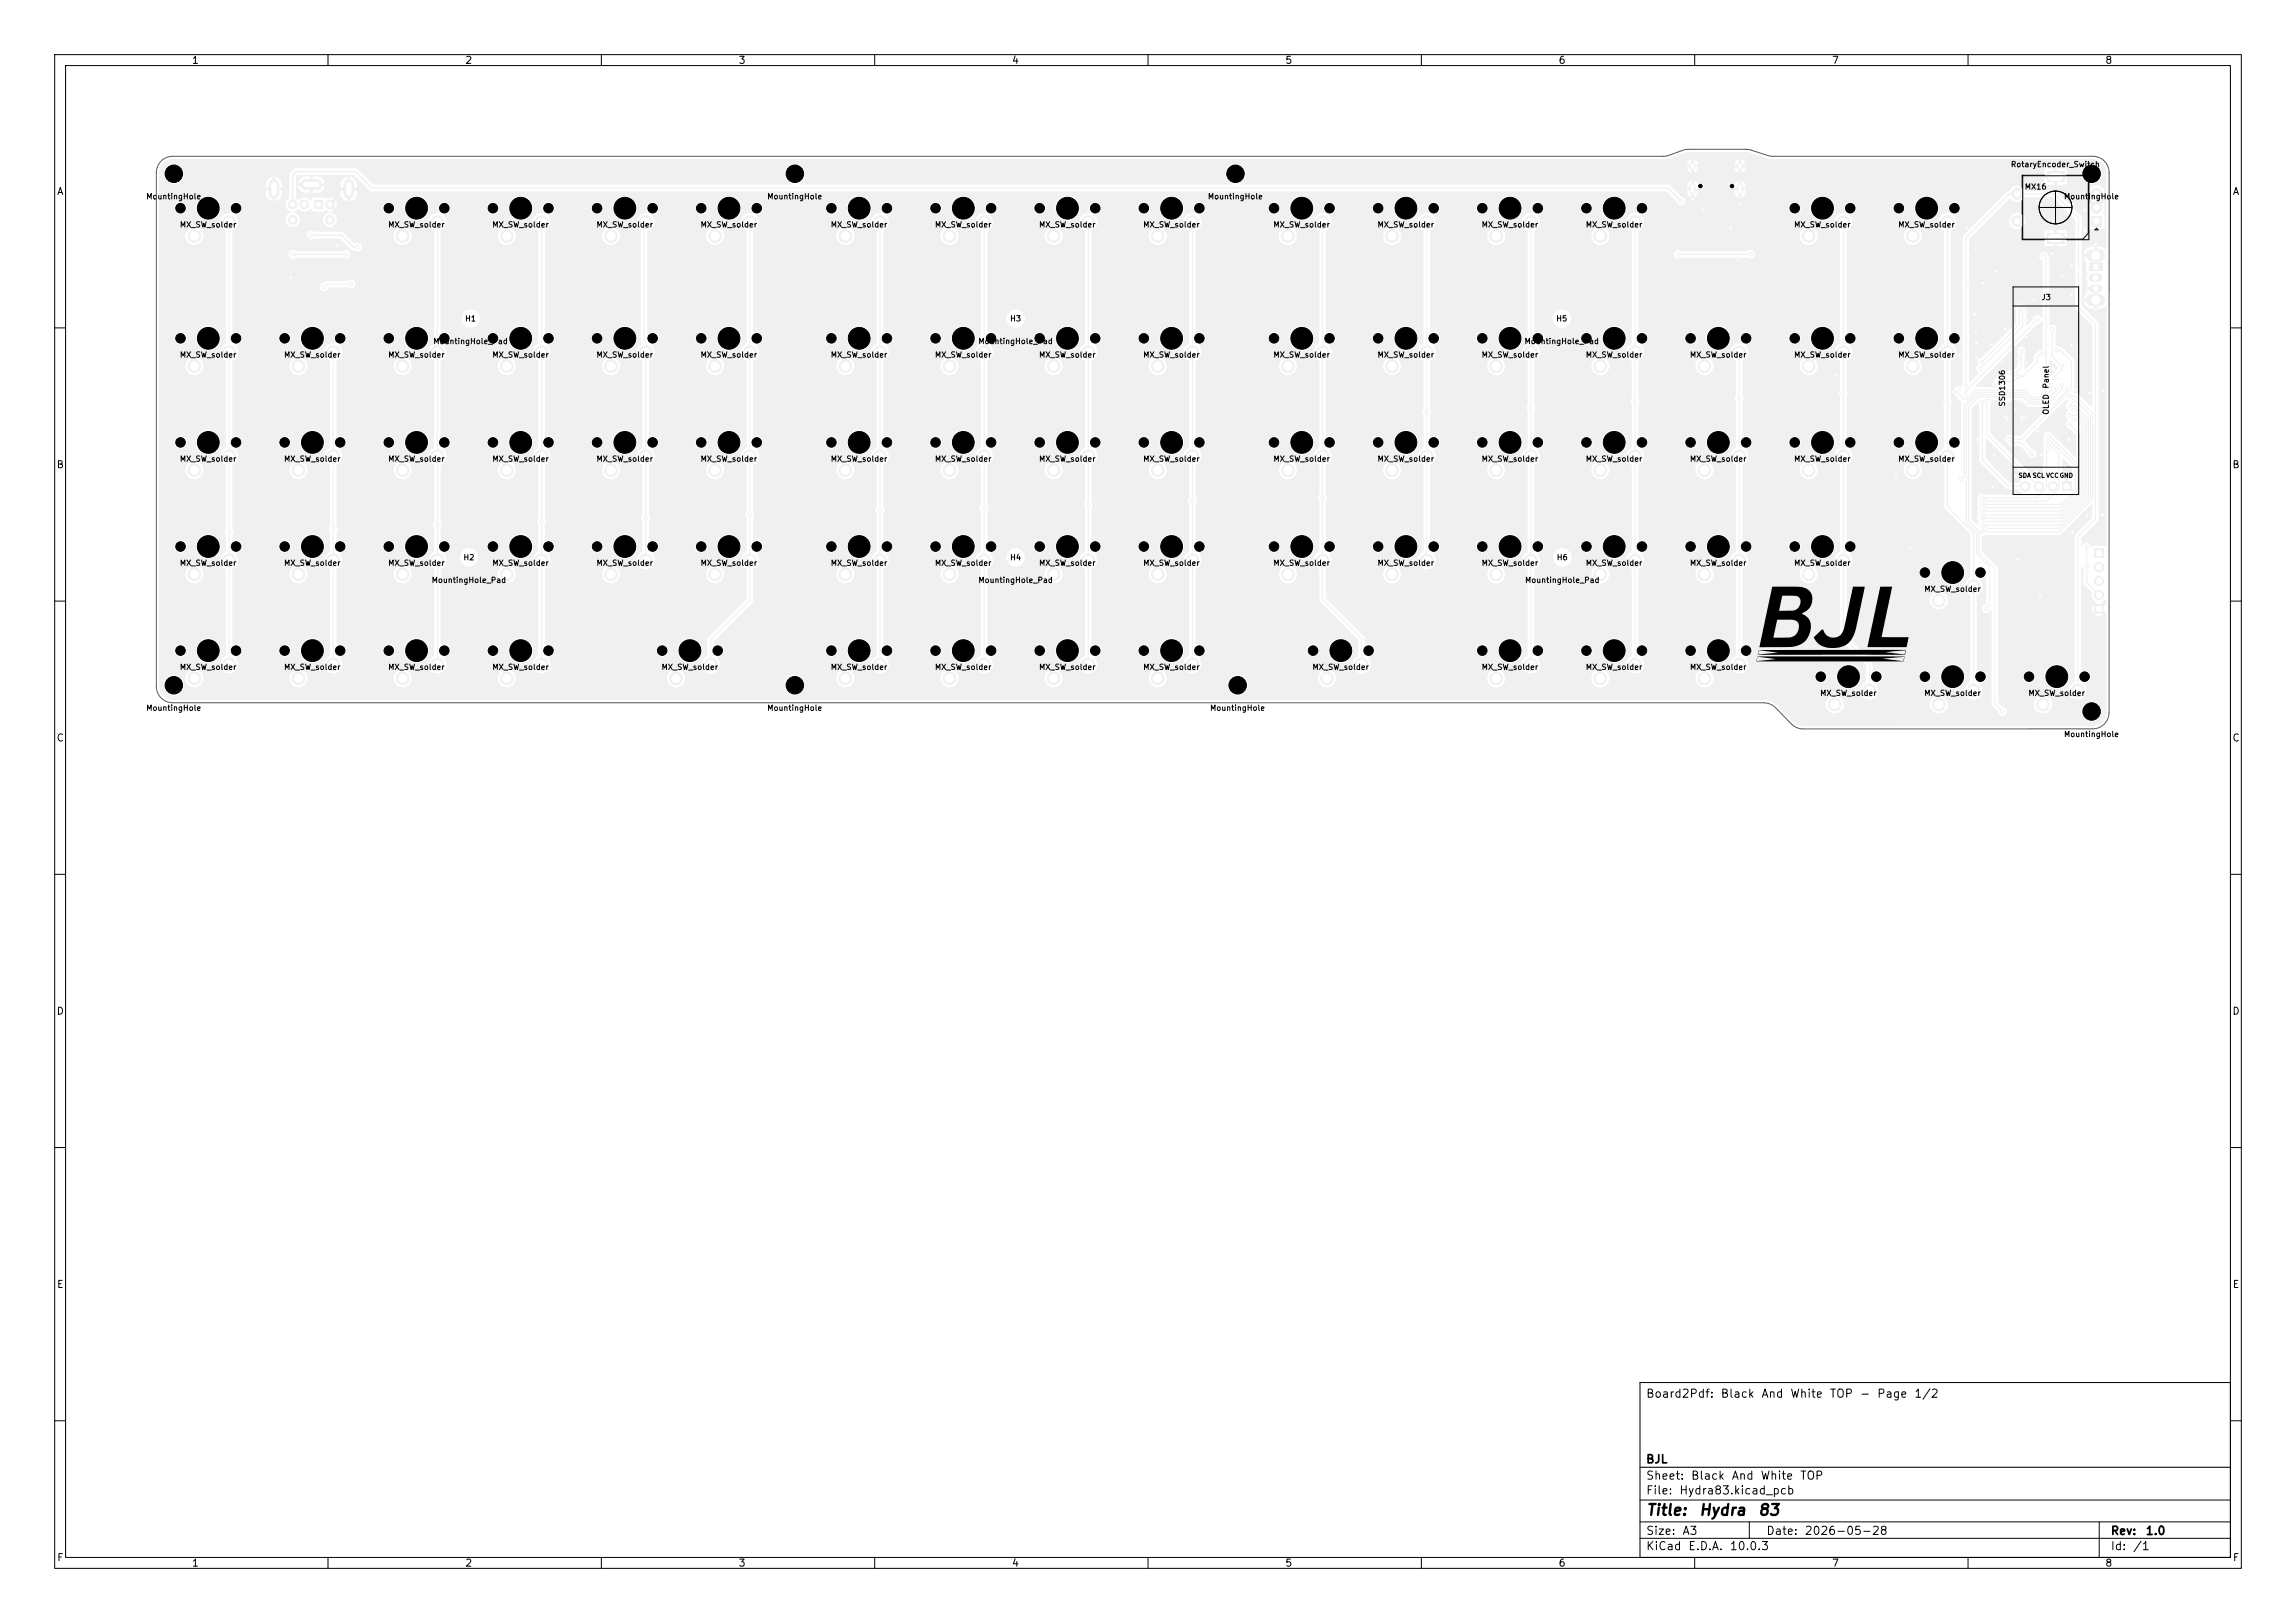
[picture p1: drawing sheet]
<svg xmlns="http://www.w3.org/2000/svg" width="420mm" height="297mm" viewBox="0 0 420 297" stroke-linecap="round" stroke-linejoin="round" font-family="sans-serif">
<defs><g id="words">
<g font-size="2">
<text x="301" y="277.8">Title:</text>
<text x="310.7" y="277.8">Hydra</text>
<text x="321.5" y="277.8">83</text>
</g>
<g font-size="1.5">
<text x="301" y="256.1">Board2Pdf:</text>
<text x="314.6" y="256.1">Black</text>
<text x="322.1" y="256.1">And</text>
<text x="327.4" y="256.1">White</text>
<text x="334.6" y="256.1">TOP</text>
<text x="340.1" y="256.1">-</text>
<text x="343.2" y="256.1">Page</text>
<text x="350" y="256.1">1/2</text>
<text x="301" y="268.1">BJL</text>
<text x="301" y="273.8">File:</text>
<text x="301" y="271.1">Sheet:</text>
<text x="307.1" y="273.8">Hydra83.kicad_pcb</text>
<text x="309.2" y="271.1">Black</text>
<text x="316.6" y="271.1">And</text>
<text x="321.9" y="271.1">White</text>
<text x="329.2" y="271.1">TOP</text>
<text x="301" y="281.2">Size:</text>
<text x="307.6" y="281.2">A3</text>
<text x="323" y="281.2">Date:</text>
<text x="330" y="281.2">2026-05-28</text>
<text x="386" y="281.2">Rev:</text>
<text x="392.4" y="281.2">1.0</text>
<text x="301" y="284">KiCad</text>
<text x="308.7" y="284">E.D.A.</text>
<text x="316.3" y="284">10.0.3</text>
<text x="386" y="284">Id:</text>
<text x="390.1" y="284">/1</text>
</g>
<g font-size="1.3">
<text x="35" y="12">1</text>
<text x="85" y="12">2</text>
<text x="135" y="12">3</text>
<text x="185" y="12">4</text>
<text x="235" y="12">5</text>
<text x="285" y="12">6</text>
<text x="335" y="12">7</text>
<text x="385" y="12">8</text>
<text x="10.3" y="36">A</text>
<text x="408.3" y="36">A</text>
<text x="10.3" y="86">B</text>
<text x="408.2" y="86">B</text>
<text x="10.3" y="136">C</text>
<text x="408.2" y="136">C</text>
<text x="10.3" y="186">D</text>
<text x="408.2" y="186">D</text>
<text x="10.3" y="236">E</text>
<text x="408.3" y="236">E</text>
<text x="10.3" y="286">F</text>
<text x="35" y="287">1</text>
<text x="85" y="287">2</text>
<text x="135" y="287">3</text>
<text x="185" y="287">4</text>
<text x="235" y="287">5</text>
<text x="285" y="287">6</text>
<text x="335" y="287">7</text>
<text x="385" y="287">8</text>
<text x="408.3" y="286">F</text>
</g>
<g font-size="1">
<text x="143.8" y="32.6">H10</text>
<text x="224.4" y="32.6">H14</text>
<text x="367.7" y="30.8">RotaryEncoder_Switch</text>
<text x="370.3" y="34.9">MX16</text>
<text x="381" y="32.6">H11</text>
<text x="26.7" y="36.7">MountingHole</text>
<text x="32.8" y="41.9">MX_SW_solder</text>
<text x="70.9" y="41.9">MX_SW_solder</text>
<text x="90" y="41.9">MX_SW_solder</text>
<text x="109" y="41.9">MX_SW_solder</text>
<text x="128.1" y="41.9">MX_SW_solder</text>
<text x="140.3" y="36.7">MountingHole</text>
<text x="151.9" y="41.9">MX_SW_solder</text>
<text x="170.9" y="41.9">MX_SW_solder</text>
<text x="190" y="41.9">MX_SW_solder</text>
<text x="209" y="41.9">MX_SW_solder</text>
<text x="220.9" y="36.7">MountingHole</text>
<text x="232.8" y="41.9">MX_SW_solder</text>
<text x="251.9" y="41.9">MX_SW_solder</text>
<text x="270.9" y="41.9">MX_SW_solder</text>
<text x="290" y="41.9">MX_SW_solder</text>
<text x="328.1" y="41.9">MX_SW_solder</text>
<text x="347.1" y="41.9">MX_SW_solder</text>
<text x="377.5" y="36.7">MountingHole</text>
<text x="85" y="59.1">H1</text>
<text x="184.7" y="59.1">H3</text>
<text x="284.6" y="59.1">H5</text>
<text x="373.3" y="55.2">J3</text>
<text x="32.8" y="65.7">MX_SW_solder</text>
<text x="51.9" y="65.7">MX_SW_solder</text>
<text x="70.9" y="65.7">MX_SW_solder</text>
<text x="79.2" y="63.2">MountingHole_Pad</text>
<text x="90" y="65.7">MX_SW_solder</text>
<text x="109" y="65.7">MX_SW_solder</text>
<text x="128.1" y="65.7">MX_SW_solder</text>
<text x="151.9" y="65.7">MX_SW_solder</text>
<text x="170.9" y="65.7">MX_SW_solder</text>
<text x="178.9" y="63.2">MountingHole_Pad</text>
<text x="190" y="65.7">MX_SW_solder</text>
<text x="209" y="65.7">MX_SW_solder</text>
<text x="232.8" y="65.7">MX_SW_solder</text>
<text x="251.9" y="65.7">MX_SW_solder</text>
<text x="270.9" y="65.7">MX_SW_solder</text>
<text x="278.8" y="63.2">MountingHole_Pad</text>
<text x="290" y="65.7">MX_SW_solder</text>
<text x="309" y="65.7">MX_SW_solder</text>
<text x="328.1" y="65.7">MX_SW_solder</text>
<text x="347.1" y="65.7">MX_SW_solder</text>
<text x="375" y="71.2" transform="rotate(-90 375 71.2)">Panel</text>
<text x="367" y="74.5" transform="rotate(-90 367 74.5)">SSD1306</text>
<text x="375" y="76" transform="rotate(-90 375 76)">OLED</text>
<text x="32.8" y="84.7">MX_SW_solder</text>
<text x="51.9" y="84.7">MX_SW_solder</text>
<text x="70.9" y="84.7">MX_SW_solder</text>
<text x="90" y="84.7">MX_SW_solder</text>
<text x="109" y="84.7">MX_SW_solder</text>
<text x="128.1" y="84.7">MX_SW_solder</text>
<text x="151.9" y="84.7">MX_SW_solder</text>
<text x="170.9" y="84.7">MX_SW_solder</text>
<text x="190" y="84.7">MX_SW_solder</text>
<text x="209" y="84.7">MX_SW_solder</text>
<text x="232.8" y="84.7">MX_SW_solder</text>
<text x="251.9" y="84.7">MX_SW_solder</text>
<text x="270.9" y="84.7">MX_SW_solder</text>
<text x="290" y="84.7">MX_SW_solder</text>
<text x="309" y="84.7">MX_SW_solder</text>
<text x="328.1" y="84.7">MX_SW_solder</text>
<text x="347.1" y="84.7">MX_SW_solder</text>
<text x="32.8" y="103.8">MX_SW_solder</text>
<text x="51.9" y="103.8">MX_SW_solder</text>
<text x="70.9" y="103.8">MX_SW_solder</text>
<text x="78.9" y="106.9">MountingHole_Pad</text>
<text x="84.7" y="102.8">H2</text>
<text x="90" y="103.8">MX_SW_solder</text>
<text x="109" y="103.8">MX_SW_solder</text>
<text x="128.1" y="103.8">MX_SW_solder</text>
<text x="151.9" y="103.8">MX_SW_solder</text>
<text x="170.9" y="103.8">MX_SW_solder</text>
<text x="178.9" y="106.9">MountingHole_Pad</text>
<text x="184.7" y="102.8">H4</text>
<text x="190" y="103.8">MX_SW_solder</text>
<text x="209" y="103.8">MX_SW_solder</text>
<text x="232.8" y="103.8">MX_SW_solder</text>
<text x="251.9" y="103.8">MX_SW_solder</text>
<text x="270.9" y="103.8">MX_SW_solder</text>
<text x="278.9" y="106.9">MountingHole_Pad</text>
<text x="284.7" y="102.8">H6</text>
<text x="290" y="103.8">MX_SW_solder</text>
<text x="309" y="103.8">MX_SW_solder</text>
<text x="328.1" y="103.8">MX_SW_solder</text>
<text x="351.9" y="108.5">MX_SW_solder</text>
<text x="32.8" y="122.8">MX_SW_solder</text>
<text x="51.9" y="122.8">MX_SW_solder</text>
<text x="70.9" y="122.8">MX_SW_solder</text>
<text x="90" y="122.8">MX_SW_solder</text>
<text x="120.9" y="122.8">MX_SW_solder</text>
<text x="151.9" y="122.8">MX_SW_solder</text>
<text x="170.9" y="122.8">MX_SW_solder</text>
<text x="190" y="122.8">MX_SW_solder</text>
<text x="209" y="122.8">MX_SW_solder</text>
<text x="240" y="122.8">MX_SW_solder</text>
<text x="270.9" y="122.8">MX_SW_solder</text>
<text x="290" y="122.8">MX_SW_solder</text>
<text x="309" y="122.8">MX_SW_solder</text>
<text x="26.7" y="130.3">MountingHole</text>
<text x="140.3" y="130.3">MountingHole</text>
<text x="221.3" y="130.3">MountingHole</text>
<text x="224.8" y="126.2">H13</text>
<text x="332.8" y="127.6">MX_SW_solder</text>
<text x="351.9" y="127.6">MX_SW_solder</text>
<text x="370.9" y="127.6">MX_SW_solder</text>
<text x="381" y="131">H12</text>
<text x="377.5" y="135.1">MountingHole</text>
</g>
<g font-size=".8">
<text x="274.5" y="38.7">MX12</text>
<text x="131.6" y="62.5">MX22</text>
<text x="274.5" y="62.5">MX29</text>
<text x="131.6" y="81.6">MX39</text>
<text x="255.5" y="81.6">MX45</text>
<text x="274.5" y="81.6">MX46</text>
<text x="369.2" y="87.6">SDA SCL VCC</text>
<text x="376.7" y="87.6">GND</text>
<text x="131.6" y="100.6">MX56</text>
<text x="255.5" y="100.6">MX62</text>
<text x="274.5" y="100.6">MX63</text>
<text x="124.5" y="119.7">MX72</text>
<text x="274.5" y="119.7">MX78</text>
</g>
</g></defs>
<g fill="#f0f0f0" stroke="#f0f0f0" stroke-width=".18">
<circle cx="356.2" cy="40.6" r="1.15"/>
<circle cx="349.9" cy="43.2" r="1.15"/>
<circle cx="41.9" cy="121.6" r="1.15"/>
<circle cx="35.6" cy="124.1" r="1.15"/>
<circle cx="180" cy="40.6" r="1.15"/>
<circle cx="173.7" cy="43.2" r="1.15"/>
<circle cx="137.2" cy="64.5" r="1.15"/>
<circle cx="130.8" cy="67" r="1.15"/>
<circle cx="280" cy="83.5" r="1.15"/>
<circle cx="273.7" cy="86" r="1.15"/>
<circle cx="361" cy="107.3" r="1.15"/>
<circle cx="354.6" cy="109.9" r="1.15"/>
<circle cx="361" cy="126.4" r="1.15"/>
<circle cx="354.6" cy="128.9" r="1.15"/>
<circle cx="118.1" cy="64.5" r="1.15"/>
<circle cx="111.8" cy="67" r="1.15"/>
<circle cx="99.1" cy="102.6" r="1.15"/>
<circle cx="92.7" cy="105.1" r="1.15"/>
<circle cx="199.1" cy="102.6" r="1.15"/>
<circle cx="192.7" cy="105.1" r="1.15"/>
<circle cx="99.1" cy="64.5" r="1.15"/>
<circle cx="92.7" cy="67" r="1.15"/>
<circle cx="218.1" cy="64.5" r="1.15"/>
<circle cx="211.8" cy="67" r="1.15"/>
<circle cx="41.9" cy="102.6" r="1.15"/>
<circle cx="35.6" cy="105.1" r="1.15"/>
<circle cx="61" cy="64.5" r="1.15"/>
<circle cx="54.6" cy="67" r="1.15"/>
<circle cx="41.9" cy="64.5" r="1.15"/>
<circle cx="35.6" cy="67" r="1.15"/>
<circle cx="261" cy="102.6" r="1.15"/>
<circle cx="254.6" cy="105.1" r="1.15"/>
<circle cx="218.1" cy="40.6" r="1.15"/>
<circle cx="211.8" cy="43.2" r="1.15"/>
<circle cx="380" cy="126.4" r="1.15"/>
<circle cx="373.7" cy="128.9" r="1.15"/>
<circle cx="218.1" cy="102.6" r="1.15"/>
<circle cx="211.8" cy="105.1" r="1.15"/>
<circle cx="280" cy="64.5" r="1.15"/>
<circle cx="273.7" cy="67" r="1.15"/>
<circle cx="261" cy="83.5" r="1.15"/>
<circle cx="254.6" cy="86" r="1.15"/>
<circle cx="161" cy="40.6" r="1.15"/>
<circle cx="154.6" cy="43.2" r="1.15"/>
<circle cx="185.8" cy="102" r="3.2"/>
<circle cx="99.1" cy="83.5" r="1.15"/>
<circle cx="92.7" cy="86" r="1.15"/>
<circle cx="337.2" cy="102.6" r="1.15"/>
<circle cx="330.8" cy="105.1" r="1.15"/>
<circle cx="241.9" cy="40.6" r="1.15"/>
<circle cx="235.6" cy="43.2" r="1.15"/>
<circle cx="280" cy="102.6" r="1.15"/>
<circle cx="273.7" cy="105.1" r="1.15"/>
<circle cx="80" cy="121.6" r="1.15"/>
<circle cx="73.7" cy="124.1" r="1.15"/>
<circle cx="161" cy="102.6" r="1.15"/>
<circle cx="154.6" cy="105.1" r="1.15"/>
<circle cx="99.1" cy="121.6" r="1.15"/>
<circle cx="92.7" cy="124.1" r="1.15"/>
<circle cx="261" cy="64.5" r="1.15"/>
<circle cx="254.6" cy="67" r="1.15"/>
<circle cx="337.2" cy="83.5" r="1.15"/>
<circle cx="330.8" cy="86" r="1.15"/>
<circle cx="161" cy="64.5" r="1.15"/>
<circle cx="154.6" cy="67" r="1.15"/>
<circle cx="299.1" cy="102.6" r="1.15"/>
<circle cx="292.7" cy="105.1" r="1.15"/>
<circle cx="180" cy="83.5" r="1.15"/>
<circle cx="173.7" cy="86" r="1.15"/>
<circle cx="130" cy="121.6" r="1.15"/>
<circle cx="123.7" cy="124.1" r="1.15"/>
<circle cx="61" cy="83.5" r="1.15"/>
<circle cx="54.6" cy="86" r="1.15"/>
<circle cx="356.2" cy="64.5" r="1.15"/>
<circle cx="349.9" cy="67" r="1.15"/>
<circle cx="80" cy="64.5" r="1.15"/>
<circle cx="73.7" cy="67" r="1.15"/>
<circle cx="218.1" cy="121.6" r="1.15"/>
<circle cx="211.8" cy="124.1" r="1.15"/>
<circle cx="99.1" cy="40.6" r="1.15"/>
<circle cx="92.7" cy="43.2" r="1.15"/>
<circle cx="199.1" cy="121.6" r="1.15"/>
<circle cx="192.7" cy="124.1" r="1.15"/>
<circle cx="185.8" cy="58.3" r="3.2"/>
<circle cx="280" cy="121.6" r="1.15"/>
<circle cx="273.7" cy="124.1" r="1.15"/>
<circle cx="61" cy="102.6" r="1.15"/>
<circle cx="54.6" cy="105.1" r="1.15"/>
<circle cx="337.2" cy="40.6" r="1.15"/>
<circle cx="330.8" cy="43.2" r="1.15"/>
<circle cx="199.1" cy="83.5" r="1.15"/>
<circle cx="192.7" cy="86" r="1.15"/>
<circle cx="285.7" cy="58.3" r="3.2"/>
</g>
<path d="M382.5 39.5h2v2h-2z" fill="#f0f0f0"/>
<g fill="#f0f0f0" stroke="#f0f0f0" stroke-width=".18">
<circle cx="383.5" cy="35.5" r="1"/>
<circle cx="383.5" cy="38" r="1"/>
</g>
<g fill="#f0f0f0">
<path d="M374.4 42.6h3.2v2h-3.2z"/>
<path d="M374.4 31.4h3.2v2h-3.2z"/>
</g>
<g fill="#f0f0f0" stroke="#f0f0f0" stroke-width=".18">
<circle cx="369" cy="35.5" r="1"/>
<circle cx="369" cy="40.5" r="1"/>
<circle cx="241.9" cy="83.5" r="1.15"/>
<circle cx="235.6" cy="86" r="1.15"/>
<circle cx="86.1" cy="58.3" r="3.2"/>
<circle cx="299.1" cy="64.5" r="1.15"/>
<circle cx="292.7" cy="67" r="1.15"/>
<circle cx="318.1" cy="121.6" r="1.15"/>
<circle cx="311.8" cy="124.1" r="1.15"/>
<circle cx="218.1" cy="83.5" r="1.15"/>
<circle cx="211.8" cy="86" r="1.15"/>
<circle cx="180" cy="64.5" r="1.15"/>
<circle cx="173.7" cy="67" r="1.15"/>
<circle cx="80" cy="102.6" r="1.15"/>
<circle cx="73.7" cy="105.1" r="1.15"/>
<circle cx="85.8" cy="102" r="3.2"/>
<circle cx="299.1" cy="121.6" r="1.15"/>
<circle cx="292.7" cy="124.1" r="1.15"/>
<circle cx="180" cy="102.6" r="1.15"/>
<circle cx="173.7" cy="105.1" r="1.15"/>
<circle cx="118.1" cy="83.5" r="1.15"/>
<circle cx="111.8" cy="86" r="1.15"/>
<circle cx="41.9" cy="40.6" r="1.15"/>
<circle cx="35.6" cy="43.2" r="1.15"/>
<circle cx="61" cy="121.6" r="1.15"/>
<circle cx="54.6" cy="124.1" r="1.15"/>
<circle cx="161" cy="121.6" r="1.15"/>
<circle cx="154.6" cy="124.1" r="1.15"/>
<circle cx="318.1" cy="102.6" r="1.15"/>
<circle cx="311.8" cy="105.1" r="1.15"/>
<circle cx="241.9" cy="64.5" r="1.15"/>
<circle cx="235.6" cy="67" r="1.15"/>
<circle cx="199.1" cy="64.5" r="1.15"/>
<circle cx="192.7" cy="67" r="1.15"/>
<circle cx="318.1" cy="83.5" r="1.15"/>
<circle cx="311.8" cy="86" r="1.15"/>
<circle cx="118.1" cy="102.6" r="1.15"/>
<circle cx="111.8" cy="105.1" r="1.15"/>
<circle cx="318.1" cy="64.5" r="1.15"/>
<circle cx="311.8" cy="67" r="1.15"/>
<circle cx="337.2" cy="64.5" r="1.15"/>
<circle cx="330.8" cy="67" r="1.15"/>
<circle cx="249.1" cy="121.6" r="1.15"/>
<circle cx="242.7" cy="124.1" r="1.15"/>
<circle cx="299.1" cy="83.5" r="1.15"/>
<circle cx="292.7" cy="86" r="1.15"/>
<circle cx="118.1" cy="40.6" r="1.15"/>
<circle cx="111.8" cy="43.2" r="1.15"/>
<circle cx="137.2" cy="83.5" r="1.15"/>
<circle cx="130.8" cy="86" r="1.15"/>
<circle cx="161" cy="83.5" r="1.15"/>
<circle cx="154.6" cy="86" r="1.15"/>
<circle cx="180" cy="121.6" r="1.15"/>
<circle cx="173.7" cy="124.1" r="1.15"/>
<circle cx="80" cy="83.5" r="1.15"/>
<circle cx="73.7" cy="86" r="1.15"/>
<circle cx="285.8" cy="102" r="3.2"/>
<circle cx="280" cy="40.6" r="1.15"/>
<circle cx="273.7" cy="43.2" r="1.15"/>
<circle cx="80" cy="40.6" r="1.15"/>
<circle cx="73.7" cy="43.2" r="1.15"/>
</g>
<path d="M377.2 88.1h1.7v1.7h-1.7z" fill="#f0f0f0"/>
<g fill="#f0f0f0" stroke="#f0f0f0" stroke-width=".18">
<circle cx="375.5" cy="89" r=".85"/>
<circle cx="373" cy="89" r=".85"/>
<circle cx="370.4" cy="89" r=".85"/>
<circle cx="261" cy="40.6" r="1.15"/>
<circle cx="254.6" cy="43.2" r="1.15"/>
<circle cx="341.9" cy="126.4" r="1.15"/>
<circle cx="335.6" cy="128.9" r="1.15"/>
<circle cx="41.9" cy="83.5" r="1.15"/>
<circle cx="35.6" cy="86" r="1.15"/>
<circle cx="137.2" cy="40.6" r="1.15"/>
<circle cx="130.8" cy="43.2" r="1.15"/>
<circle cx="241.9" cy="102.6" r="1.15"/>
<circle cx="235.6" cy="105.1" r="1.15"/>
<circle cx="299.1" cy="40.6" r="1.15"/>
<circle cx="292.7" cy="43.2" r="1.15"/>
<circle cx="137.2" cy="102.6" r="1.15"/>
<circle cx="130.8" cy="105.1" r="1.15"/>
<circle cx="199.1" cy="40.6" r="1.15"/>
<circle cx="192.7" cy="43.2" r="1.15"/>
<circle cx="356.2" cy="83.5" r="1.15"/>
<circle cx="349.9" cy="86" r="1.15"/>
</g>
<path d="M383.1 100.4h1.7v1.7h-1.7z" fill="#f0f0f0"/>
<g fill="#f0f0f0" stroke="#f0f0f0" stroke-width=".18">
<circle cx="384" cy="103.8" r=".85"/>
<circle cx="384" cy="106.3" r=".85"/>
<circle cx="384" cy="108.9" r=".85"/>
<circle cx="384" cy="111.4" r=".85"/>
</g>
<path d="M57.5 36.6h1.6v1.6h-1.6z" fill="#f0f0f0"/>
<g fill="#f0f0f0" stroke="#f0f0f0" stroke-width=".18">
<circle cx="55.7" cy="37.4" r=".8"/>
<circle cx="60.4" cy="37.4" r=".8"/>
<circle cx="53.6" cy="37.4" r=".8"/>
<circle cx="60.3" cy="40.2" r=".8"/>
<circle cx="53.5" cy="40.2" r=".8"/>
</g>
<path d="M50.1 33.8v1.5M56 33.8h1.9M63.8 33.8v1.5" fill="none" stroke="#f0f0f0" stroke-width="2"/>
<path d="M309.6 30.1v.6M309.6 34v1.1M318.2 30.1v.6M318.2 34v1.1" fill="none" stroke="#f0f0f0" stroke-width="1"/>
<path d="M382.1 48.1h2.5v1.5h-2.5z" fill="#f0f0f0"/>
<path d="M382.8 50.8h1M382.8 52.8h1" fill="none" stroke="#f0f0f0" stroke-width="1.5"/>
<path d="M382.7 46.7h1.3M382.7 54.9h1.3" fill="none" stroke="#f0f0f0" stroke-width="2.2"/>
<g fill="#f0f0f0" stroke="#f0f0f0" stroke-width=".18">
<circle cx="369.9" cy="76.3" r=".25"/>
<circle cx="369.9" cy="73.6" r=".25"/>
</g>
<path d="M366.9 73.4h3.2v3.2h-3.2z" fill="#f0f0f0"/>
<g fill="#f0f0f0" stroke="#f0f0f0" stroke-width=".18">
<circle cx="367.2" cy="76.3" r=".25"/>
<circle cx="367.2" cy="73.6" r=".25"/>
<circle cx="356.2" cy="73.7" r=".3"/>
<circle cx="378.6" cy="72.5" r=".3"/>
<circle cx="362.6" cy="97.3" r=".3"/>
<circle cx="41.9" cy="97.3" r=".3"/>
<circle cx="180" cy="92.9" r=".3"/>
<circle cx="363.1" cy="92.9" r=".3"/>
<circle cx="374.6" cy="79.8" r=".3"/>
<circle cx="137.2" cy="94.2" r=".3"/>
<circle cx="363" cy="94.2" r=".3"/>
<circle cx="379.3" cy="76.7" r=".3"/>
<circle cx="280" cy="74.6" r=".3"/>
<circle cx="362.5" cy="94.8" r=".3"/>
<circle cx="378.6" cy="76" r=".3"/>
<circle cx="118.1" cy="94.8" r=".3"/>
<circle cx="379.3" cy="75" r=".3"/>
<circle cx="99.1" cy="95.4" r=".3"/>
<circle cx="363" cy="95.4" r=".3"/>
<circle cx="362.5" cy="92.3" r=".3"/>
<circle cx="374.6" cy="80.7" r=".3"/>
<circle cx="199.1" cy="92.3" r=".3"/>
<circle cx="374.6" cy="81.5" r=".3"/>
<circle cx="218.1" cy="91.7" r=".3"/>
<circle cx="363.1" cy="91.7" r=".3"/>
<circle cx="379.3" cy="73.3" r=".3"/>
<circle cx="363.1" cy="96.7" r=".3"/>
<circle cx="61" cy="96.7" r=".3"/>
<circle cx="261" cy="75.4" r=".3"/>
<circle cx="359.6" cy="70.6" r=".3"/>
<circle cx="378.6" cy="77.6" r=".3"/>
<circle cx="362.5" cy="93.5" r=".3"/>
<circle cx="161" cy="93.6" r=".3"/>
<circle cx="373.2" cy="109.2" r=".3"/>
<circle cx="357.2" cy="71.7" r=".3"/>
<circle cx="384.6" cy="94.2" r=".3"/>
<circle cx="53.2" cy="50.8" r=".3"/>
<circle cx="368.7" cy="87.2" r=".3"/>
<circle cx="381.4" cy="42.2" r=".3"/>
<circle cx="361.6" cy="80.5" r=".3"/>
<circle cx="361.2" cy="57.5" r=".3"/>
<circle cx="383.3" cy="56.6" r=".3"/>
<circle cx="361.4" cy="45.4" r=".3"/>
<circle cx="353" cy="65.1" r=".3"/>
<circle cx="372.4" cy="86.3" r=".3"/>
<circle cx="372" cy="54.8" r=".3"/>
<circle cx="379.2" cy="37.4" r=".3"/>
<circle cx="364.3" cy="63" r=".3"/>
<circle cx="336" cy="68.7" r=".3"/>
<circle cx="318.2" cy="37.4" r=".3"/>
<circle cx="61.7" cy="44.9" r=".3"/>
<circle cx="375.4" cy="46.4" r=".3"/>
<circle cx="369.2" cy="65.6" r=".3"/>
<circle cx="375.6" cy="67.6" r=".3"/>
<circle cx="378.5" cy="80.4" r=".3"/>
<circle cx="309.6" cy="36.4" r=".3"/>
<circle cx="384.7" cy="71.5" r=".3"/>
<circle cx="382.2" cy="71.9" r=".3"/>
<circle cx="316.6" cy="41.7" r=".3"/>
<circle cx="364.6" cy="70.4" r=".3"/>
<circle cx="379.1" cy="97.4" r=".3"/>
<circle cx="311.4" cy="38.4" r=".3"/>
<circle cx="365.2" cy="49.6" r=".3"/>
<circle cx="370.6" cy="66.4" r=".3"/>
<circle cx="364.5" cy="89.1" r=".3"/>
<circle cx="364.7" cy="83.1" r=".3"/>
<circle cx="346.8" cy="86.9" r=".3"/>
<circle cx="383.3" cy="44.7" r=".3"/>
<circle cx="358.5" cy="65" r=".3"/>
<circle cx="377.2" cy="50.4" r=".3"/>
<circle cx="370.7" cy="61.6" r=".3"/>
<circle cx="369.1" cy="102.3" r=".3"/>
<circle cx="361.5" cy="62.8" r=".3"/>
<circle cx="360.3" cy="51.4" r=".3"/>
<circle cx="361.5" cy="65.4" r=".3"/>
<circle cx="370.8" cy="58.5" r=".3"/>
<circle cx="361.4" cy="60.9" r=".3"/>
<circle cx="359.8" cy="41.8" r=".3"/>
<circle cx="372.6" cy="36.8" r=".3"/>
<circle cx="366.8" cy="60.2" r=".3"/>
<circle cx="372.7" cy="78.9" r=".3"/>
<circle cx="379" cy="48.5" r=".3"/>
<circle cx="377.6" cy="85.5" r=".3"/>
<circle cx="349.4" cy="100.3" r=".3"/>
<circle cx="381.4" cy="38.4" r=".3"/>
<circle cx="379" cy="63.2" r=".3"/>
<circle cx="381.7" cy="94.4" r=".3"/>
<circle cx="368.5" cy="75" r=".3"/>
<circle cx="362.8" cy="51.8" r=".3"/>
<circle cx="379" cy="54" r=".3"/>
<circle cx="317.6" cy="47.4" r=".3"/>
<circle cx="379.8" cy="71.3" r=".3"/>
<circle cx="366.2" cy="66.2" r=".3"/>
<circle cx="373.3" cy="83.3" r=".3"/>
<circle cx="337.2" cy="71.9" r=".3"/>
<circle cx="241.9" cy="91.1" r=".3"/>
<circle cx="374.6" cy="82.3" r=".3"/>
<circle cx="362.5" cy="91.1" r=".3"/>
<circle cx="80" cy="96.1" r=".3"/>
<circle cx="378.6" cy="74.2" r=".3"/>
<circle cx="362.5" cy="96.1" r=".3"/>
<circle cx="299.1" cy="73.6" r=".3"/>
<circle cx="370" cy="57" r=".3"/>
<circle cx="362.3" cy="67.5" r=".3"/>
<circle cx="362.5" cy="66.2" r=".3"/>
<circle cx="369.4" cy="56.3" r=".3"/>
<circle cx="318.1" cy="72.8" r=".3"/>
<circle cx="368.1" cy="81" r=".3"/>
<circle cx="381.7" cy="100.1" r=".3"/>
<circle cx="369.8" cy="64.2" r=".3"/>
<circle cx="377.2" cy="66.9" r=".3"/>
<circle cx="375.8" cy="69.2" r=".3"/>
<circle cx="368.5" cy="68.4" r=".3"/>
<circle cx="381.7" cy="103.6" r=".3"/>
<circle cx="59.3" cy="52.5" r=".3"/>
<circle cx="64.2" cy="52" r=".3"/>
<circle cx="375.4" cy="60.2" r=".3"/>
<circle cx="371.7" cy="83" r=".3"/>
<circle cx="365.6" cy="69.8" r=".3"/>
<circle cx="363.5" cy="73.3" r=".3"/>
<circle cx="362.6" cy="73.6" r=".3"/>
<circle cx="358.2" cy="71.5" r=".3"/>
<circle cx="375.2" cy="70.5" r=".3"/>
<circle cx="366.3" cy="130.2" r=".3"/>
<circle cx="378.1" cy="71.2" r=".3"/>
<circle cx="377.1" cy="70.5" r=".3"/>
<circle cx="363.3" cy="111.4" r=".3"/>
<circle cx="376.2" cy="71.1" r=".3"/>
<circle cx="358.7" cy="87.7" r=".3"/>
<circle cx="373.8" cy="46.9" r=".3"/>
<circle cx="63.3" cy="46.6" r=".3"/>
<circle cx="307" cy="46.6" r=".3"/>
<circle cx="53.6" cy="46.6" r=".3"/>
<circle cx="373.8" cy="71.8" r=".3"/>
<circle cx="320.3" cy="46.6" r=".3"/>
<circle cx="65.4" cy="45.2" r=".3"/>
<circle cx="56.9" cy="43" r=".3"/>
<circle cx="307.4" cy="36.8" r=".3"/>
<circle cx="376.2" cy="64.1" r=".3"/>
<circle cx="369.3" cy="68.9" r=".3"/>
<circle cx="366.6" cy="69.8" r=".3"/>
<circle cx="373.7" cy="64.7" r=".3"/>
<circle cx="367.6" cy="80.3" r=".3"/>
<circle cx="359.5" cy="72.3" r=".3"/>
<circle cx="372.7" cy="58.5" r=".3"/>
</g>
<g fill="none" stroke="#f0f0f0" stroke-width=".2">
<path d="M369.5 35.5h.1M383.9 35.6v.6M41.9 40.6v81M53.6 46.6h9.7M64.2 52h-4.4l-.5 .5M80 40.6v81M99.1 40.6v81M118.1 40.6l-.3 .2v21.5l.3 .3v40M137.2 40.6v69.3l-7.2 7.2v4.5M161 40.6v81M180 40.6v81M199.1 40.6v81"/>
<path d="M218.1 40.6v81M241.9 40.6v69.1l7.2 7.2v4.7M261 40.6v62M280 40.6v81M299.1 40.6v81M307 46.6h13.3M320.3 46.6h.1M337.2 40.6v76.1l4.7 4.7v5M356.2 40.6v52.1l4.8 4.8v28.9M369.4 56.3v3.1l-6.9 6.8M370 57v2.7l-7.7 7.8M372.7 58.5l-13.2 13.1v.7"/>
<path d="M373.8 46.9l.5 .5v24l-.5 .4M61 64.5v57.1M318.1 64.5v57.1M359.6 70.6v-27.1l8-8h8.2l4.4 4.4v16.3l3.1 3.1v35.7l-3.2 3.2-.1 28.2M362.6 73.6v10.6l4.8 4.8h3M363.5 73.3l-.1 6.2 9.5 9.5M369.7 64.2v3l-1.2 1.2h-1.5l-1.4 1.4M373.7 64.7h-.5l-.6 .6v1l-2.6 2.6h-.7l-1 .9h-1.7M374.6 79.9h.3l5.1 5v5l-3.1 3h-13.8M375.2 70.5v.9l-1.3 1.3h-2.2l-1.3-1.3h-9l-1.6 1.6h-.7l-.9-.9v-.6M375.4 60.2v5.1l1.6 1.6h.2v.7l-1.3 1.3-.1 .3M376.2 71.1v.2l-1.8 1.8h-2.8l-1.3-1.3h-8.7l-2.3 2.3v13l-.6 .6"/>
<path d="M376.2 64.1h.7l2 2v5.2l-9.1 9.1h-2.3M377.1 70.5v.9l-2.1 2.1h-3.6l-1.3-1.3h-8.3l-2.1 2.1v21.3l1.8 1.8v3.9l2.4 2.4v7.1l-.6 .6M378.1 71.2v.3l-2.4 2.4h-4.5l-1.3-1.3h-7.9l-1.9 1.9v20.9l1.8 1.8v4l3 2.9v24.7l1.4 1.4M378.6 72.5h1.1l3.1 3.1v15.6l-6.1 6.1h-14.1M378.6 76h1.4l1.2 1.2v13.2l-4.4 4.4h-14.3M378.6 77.6l1.8 1.8v10.6l-3.5 3.6h-14.4M378.6 74.2h.9l2.5 2.5v14.1l-5.3 5.3h-14.2M379.3 76.7h.6l.9 .9v12.6l-4 4h-13.8M379.3 75h.3l2 2v13.6l-4.8 4.8h-13.8M379.3 73.3h.3l2.8 2.8v14.9l-5.7 5.7h-13.6M368.1 81h1.6l2 2M374.6 80.7h.5l4.5 4.5v4.5l-2.6 2.6h-14.5"/>
<path d="M374.6 81.5h.4l1.7 1.7v6.3l-2.3 2.2h-11.3M374.6 82.3l-.2 .2v6.7l-1.9 1.9h-10M381.7 100.1v6.5l2.3 2.3M380.1 124.3h.1M380.1 123.3h.1"/>
</g>
<path d="M307.4 36.8l-2.3-2.4h-237.1l-3-3h-10.8l-.6 .6v5.4M309.6 34.6v1.9l1.8 1.9M56.9 43h5.5l2.2 2.2h.8" fill="none" stroke="#f0f0f0" stroke-width=".25"/>
<g fill="#f0f0f0">
<path d="M29.9 29.7l.8-.4 .9-.2h272.8l.9-.2 2.9-1 .6-.1h10.9l3.6 1.2 .8 .1h58.6a2.5 2.5 0 0 1 2.6 2.5v13.9l-.1 .1-.8-.4-.8-.1v.9h-.5v-.9h-.5a1.59 1.59 0 0 0-1.5 1.4h1.5v.5h-1.5l.5 .9v1.8a.53 .53 0 0 1 0 .8 1.71 1.71 0 0 0 .4 1.4l-.4 .7h1.4v.5h-1.4l.2 .5-.5 .5-.2 .6h1.5v.5h-1.5a1.66 1.66 0 0 0 2 1.3v-.9h.5v.9h.8l.8-.4 .1 .1v43.7l-.1 .1-.4-.1h-1.7l-.6 .2a.87 .87 0 0 0-.8-.8 .87 .87 0 0 0-.9 .6l-.1-.1v-1.4l3.1-3 .1-.3v-35.9l-.1-.3-3-3v-16.2l-4.3-4.4h5.5l.2 1 1.2 1.2-.4 .3-.7-.7a1.69 1.69 0 0 0 0 1.9l-.3 .4 .1 2.3 .3 .3h2.1l.4-.2 .1-.3v-2.1l-.3-.5a1.51 1.51 0 0 0 0-1.8l-.7 .7-.4-.3 .8-.8a1.51 1.51 0 0 0-.2-2.5 1.51 1.51 0 0 0-2.2 1.1h-5.5l-.6-.4h-5.5a1.57 1.57 0 0 0-1.4-.9 1.57 1.57 0 0 0-1.4 .9l-.3 .1-8.2 8.1-.1 .3v26.6l-.3 .8a.83 .83 0 0 0-1.1 .2 .83 .83 0 0 0 0 1.1l.1 .4 1.2 1.1-.2 .4-.1 6.4a1.44 1.44 0 0 0-1.6-.5l-.2-.1v-5.5l.2-.5-.2-.7 .1-7.1a1.76 1.76 0 0 0 .4-2.9 1.19 1.19 0 0 0 1.3-1.4 1.19 1.19 0 0 0-1.7-.8v-18.7a1.76 1.76 0 0 0 .4-2.9 1.16 1.16 0 0 0 1.3-1.5 1.16 1.16 0 0 0-2-.4 1.37 1.37 0 0 0 0 1.6 1.74 1.74 0 0 0-1.9 1.2 1.74 1.74 0 0 0 .9 2.1v20.6a1.73 1.73 0 0 0-1 1.6 1.73 1.73 0 0 0 1 1.6v7.1a.87 .87 0 0 0 0 1.1v7.6a1.73 1.73 0 0 0-1 1.6 1.73 1.73 0 0 0 1 1.6l.1 7.9 4.7 4.8v7.9a1.77 1.77 0 0 0-1.1 1.6 1.77 1.77 0 0 0 1.1 1.6v15.9a1.68 1.68 0 0 0-.8 2.5 1.68 1.68 0 0 0 2.6 .3 1.68 1.68 0 0 0-.1-2.6 1.19 1.19 0 0 0 1.3-1.4 1.19 1.19 0 0 0-1.8-.8v-13.9a1.76 1.76 0 0 0 .5-2.9l.6-.2 .4-.3 .2 .1v4.9a.84 .84 0 0 0-.8 .9 .84 .84 0 0 0 .7 .8 .84 .84 0 0 0 1-.6l.1 .1v17.2l.1 .3 1.1 1a.82 .82 0 0 0 .8 .8 .82 .82 0 0 0 .8-.8 .82 .82 0 0 0-.8-.8l-.6-.6h6.3a1.65 1.65 0 0 0 1 1.6 1.65 1.65 0 0 0 1.9-.3h5.8v.2a1.85 1.85 0 0 0 2.9 1.5 1.85 1.85 0 0 0 0-3.2 1.85 1.85 0 0 0-2.9 1.5h-5.8l.1-.1a1.66 1.66 0 0 0-.7-2.6 1.66 1.66 0 0 0-2.3 1.4h-6.3l-.2-.3v-4.8h4.5a1.13 1.13 0 0 0 1.2 1.3 1.13 1.13 0 0 0 1.1-1.3h1.7v.3a2.25 2.25 0 0 0 3.4 1.7 2.25 2.25 0 0 0 0-3.8 2.25 2.25 0 0 0-3.4 1.8h-1.7v-.1a1.13 1.13 0 0 0-1.2-.9 1.13 1.13 0 0 0-1.1 1h-4.5v-19.7l-.1-.3-2.8-2.8v-2.7l.6-.3h13.7l5.7-5.6 .1 2.5-3.1 3-.1 .3v26.7a1.68 1.68 0 0 0-.8 2.4 1.68 1.68 0 0 0 2.5 .4 1.68 1.68 0 0 0-.1-2.6 1.19 1.19 0 0 0 1.3-1.4 1.19 1.19 0 0 0-1.7-.8l.1-19 .3 .4v2.6l1.5 1.6v.2a1.52 1.52 0 0 0 .7 1.5l-.1 .2 .6 .6-.3 .4-.7-.6a1.34 1.34 0 0 0 0 1.5l.7-.7 .3 .4-.6 .7a1.34 1.34 0 0 0 1.5-.1l-.6-.6 .3-.4 .7 .7h.2v18.1a2.5 2.5 0 0 1-2.6 2.6h-52.8a2.52 2.52 0 0 1-1.9-.8l-3.3-3.3h9.2a1.66 1.66 0 0 0 1.7 1.8 1.66 1.66 0 0 0 1.6-1.8h15.8v.2a1.66 1.66 0 0 0 2.5 1.3 1.66 1.66 0 0 0 0-2.8 1.66 1.66 0 0 0-2.5 1.3h-15.8v-.2a1.65 1.65 0 0 0-1.7-1.3 1.65 1.65 0 0 0-1.6 1.5h-9.2l-.9-.5-1-.2h-291.2a2.53 2.53 0 0 1-2.5-2.8h.8v.2a1.85 1.85 0 0 0 2.7 1.6 1.85 1.85 0 0 0 .4-3.1h.9v.3a1.66 1.66 0 0 0 1.8 1.5 1.66 1.66 0 0 0 1.5-1.8h15.8v.3a1.66 1.66 0 0 0 1.7 1.5 1.66 1.66 0 0 0 1.6-1.8h15.7v.3a1.66 1.66 0 0 0 1.8 1.5 1.66 1.66 0 0 0 1.5-1.8h15.8v.3a1.66 1.66 0 0 0 1.7 1.5 1.66 1.66 0 0 0 1.6-1.8h27.6v.3a1.65 1.65 0 0 0 1.1 1.4 1.65 1.65 0 0 0 1.8-.4h18.6v.2a1.85 1.85 0 0 0 2.7 1.6 1.85 1.85 0 0 0 .4-3.1h6.4v.3a1.66 1.66 0 0 0 1.8 1.5 1.66 1.66 0 0 0 1.5-1.8h15.7v.3a1.66 1.66 0 0 0 1.8 1.5 1.66 1.66 0 0 0 1.5-1.8h15.8v.3a1.66 1.66 0 0 0 1.8 1.5 1.66 1.66 0 0 0 1.5-1.8h15.7v.3a1.65 1.65 0 0 0 1.1 1.4 1.65 1.65 0 0 0 1.8-.4h11.5v.2a1.85 1.85 0 0 0 2.7 1.6 1.85 1.85 0 0 0 .4-3.1h13.5v.3a1.66 1.66 0 0 0 1.8 1.5 1.66 1.66 0 0 0 1.5-1.8h27.6v.3a1.66 1.66 0 0 0 1.8 1.5 1.66 1.66 0 0 0 1.5-1.8h15.8v.3a1.66 1.66 0 0 0 1.8 1.5 1.66 1.66 0 0 0 1.5-1.8h15.7v.3a1.65 1.65 0 0 0 2 1.5 1.65 1.65 0 0 0 1.3-2.1h18.5v.2a1.13 1.13 0 0 0 1.3 1 1.13 1.13 0 0 0 1-1.2h1.7v.3a2.25 2.25 0 0 0 3.4 1.7 2.25 2.25 0 0 0 0-3.8 2.25 2.25 0 0 0-3.4 1.8h-1.7v-.1a1.13 1.13 0 0 0-1.2-.9 1.13 1.13 0 0 0-1.1 1h-18.5l-.1-.2a1.66 1.66 0 0 0-1.8-1 1.66 1.66 0 0 0-1.4 1.5h-15.7v-.1a1.65 1.65 0 0 0-1.7-1.4 1.65 1.65 0 0 0-1.6 1.5h-15.8v-.1a1.65 1.65 0 0 0-1.7-1.4 1.65 1.65 0 0 0-1.6 1.5h-27.6v-.1a1.65 1.65 0 0 0-1.8-1.4 1.65 1.65 0 0 0-1.5 1.5h-13.5a1.85 1.85 0 0 0-1.9-.3 1.85 1.85 0 0 0-1.2 1.6l-11.5-.1a1.65 1.65 0 0 0-.6-2.6 1.65 1.65 0 0 0-2.3 1.4h-15.7l-.1-.1a1.65 1.65 0 0 0-1.7-1.4 1.65 1.65 0 0 0-1.5 1.5h-15.8v-.1a1.65 1.65 0 0 0-1.7-1.4 1.65 1.65 0 0 0-1.6 1.5h-15.7l-.1-.1a1.65 1.65 0 0 0-1.7-1.4 1.65 1.65 0 0 0-1.5 1.5h-6.4a1.85 1.85 0 0 0-1.9-.3 1.85 1.85 0 0 0-1.2 1.6l-18.6-.1a1.65 1.65 0 0 0-.6-2.6 1.65 1.65 0 0 0-2.3 1.4h-27.6l-.1-.1a1.65 1.65 0 0 0-1.7-1.4 1.65 1.65 0 0 0-1.5 1.5h-15.8v-.1a1.65 1.65 0 0 0-1.7-1.4 1.65 1.65 0 0 0-1.6 1.5h-15.7l-.1-.1a1.65 1.65 0 0 0-1.7-1.4 1.65 1.65 0 0 0-1.5 1.5h-15.8v-.1a1.65 1.65 0 0 0-1.7-1.4 1.65 1.65 0 0 0-1.6 1.5h-.9a1.85 1.85 0 0 0-1.9-.3 1.85 1.85 0 0 0-1.2 1.6h-.8v-6.3h2.8v.2a1.13 1.13 0 0 0 1.2 1 1.13 1.13 0 0 0 1-1.3h1.8v.3a2.25 2.25 0 0 0 3.4 1.8 2.25 2.25 0 0 0 0-3.9 2.25 2.25 0 0 0-3.4 1.8h-1.8v-.1a1.13 1.13 0 0 0-1.2-.9 1.13 1.13 0 0 0-1 1.1h-2.8v-14h4.8v.2a1.66 1.66 0 0 0 2.5 1.3 1.66 1.66 0 0 0 0-2.8 1.66 1.66 0 0 0-2.5 1.3h-4.8v-5.1h2.8v.2a1.13 1.13 0 0 0 1.2 1 1.13 1.13 0 0 0 1-1.2h1.8v.3a2.25 2.25 0 0 0 3.4 1.7 2.25 2.25 0 0 0 0-3.8 2.25 2.25 0 0 0-3.4 1.8h-1.8v-.2a1.13 1.13 0 0 0-1.2-.8 1.13 1.13 0 0 0-1 1h-2.8v-14h4.8v.3a1.66 1.66 0 0 0 2.5 1.3 1.66 1.66 0 0 0 0-2.9 1.66 1.66 0 0 0-2.5 1.3h-4.8v-5h2.8v.2a1.13 1.13 0 0 0 1.2 1 1.13 1.13 0 0 0 1-1.3h1.8v.3a2.25 2.25 0 0 0 3.4 1.8 2.25 2.25 0 0 0 0-3.9 2.25 2.25 0 0 0-3.4 1.8h-1.8v-.1a1.13 1.13 0 0 0-1.2-.9 1.13 1.13 0 0 0-1 1.1h-2.8v-14h4.8v.2a1.65 1.65 0 0 0 2.5 1.3 1.65 1.65 0 0 0 0-2.8 1.65 1.65 0 0 0-2.5 1.3h-4.8v-5.1h2.8v.2a1.13 1.13 0 0 0 1.2 1 1.13 1.13 0 0 0 1-1.2h1.8v.3a2.25 2.25 0 0 0 3.4 1.7 2.25 2.25 0 0 0 0-3.8 2.25 2.25 0 0 0-3.4 1.8h-1.8v-.2a1.13 1.13 0 0 0-1.2-.8 1.13 1.13 0 0 0-1 1h-2.8v-18.7h4.8v.2a1.66 1.66 0 0 0 2.5 1.3 1.66 1.66 0 0 0 0-2.8 1.66 1.66 0 0 0-2.5 1.3h-4.8v-2.6h11.2l.2 1 .8 .7v20.7a1.73 1.73 0 0 0-1 1.6 1.73 1.73 0 0 0 1 1.6v15.8a1.73 1.73 0 0 0-1 1.6 1.73 1.73 0 0 0 1 1.6v11.7a.87 .87 0 0 0 0 1.1v3.1a1.73 1.73 0 0 0-1 1.6 1.73 1.73 0 0 0 1 1.6v15.8a1.68 1.68 0 0 0-.7 2.5 1.68 1.68 0 0 0 2.5 .3 1.68 1.68 0 0 0-.1-2.5l.1-.1a1.13 1.13 0 0 0 1.2-1.2h6.6v.2a1.13 1.13 0 0 0 1.3 1 1.13 1.13 0 0 0 1-1.3h1.7v.3a2.25 2.25 0 0 0 3.4 1.8 2.25 2.25 0 0 0 0-3.9 2.25 2.25 0 0 0-3.4 1.8h-1.7v-.1a1.13 1.13 0 0 0-1.2-.9 1.13 1.13 0 0 0-1.1 1.1h-6.6v-.2a1.24 1.24 0 0 0-1.7-.8l-.1-13h10.5a1.66 1.66 0 0 0 2.2 1.6 1.66 1.66 0 0 0 .5-2.8 1.66 1.66 0 0 0-2.7 .9v.3h-10.5v-.9a1.76 1.76 0 0 0 .5-2.9l.1-.1a1.13 1.13 0 0 0 1.2-1.2h6.6v.2a1.13 1.13 0 0 0 1.3 1 1.13 1.13 0 0 0 1-1.2h1.7v.3a2.25 2.25 0 0 0 3.4 1.7 2.25 2.25 0 0 0 0-3.8 2.25 2.25 0 0 0-3.4 1.8h-1.7v-.2a1.13 1.13 0 0 0-1.2-.8 1.13 1.13 0 0 0-1.1 1h-6.6v-.2a1.24 1.24 0 0 0-1.7-.7l-.1-1.2a.88 .88 0 0 0 0-1.1v-10.8h10.5a1.66 1.66 0 0 0 2.2 1.7 1.66 1.66 0 0 0 .5-2.8 1.66 1.66 0 0 0-2.7 .9v.2h-10.5v-.8a1.76 1.76 0 0 0 .5-2.9l.1-.1a1.13 1.13 0 0 0 1.2-1.2h6.6v.2a1.13 1.13 0 0 0 1.3 1 1.13 1.13 0 0 0 1-1.3h1.7v.3a2.25 2.25 0 0 0 3.4 1.8 2.25 2.25 0 0 0 0-3.9 2.25 2.25 0 0 0-3.4 1.8h-1.7v-.1a1.13 1.13 0 0 0-1.2-.9 1.13 1.13 0 0 0-1.1 1.1h-6.6v-.2a1.24 1.24 0 0 0-1.7-.8l-.1-13h10.5a1.66 1.66 0 0 0 2.2 1.6 1.66 1.66 0 0 0 .5-2.8 1.66 1.66 0 0 0-2.7 .9v.3h-10.5v-.9a1.7 1.7 0 0 0 1.1-1.7h15.7v.3a1.96 1.96 0 0 0 1.1 1.5l-.1 15.8a1.73 1.73 0 0 0-1 1.6 1.73 1.73 0 0 0 1.1 1.6v11l-.2 .5 .2 .7v3.6a1.77 1.77 0 0 0-1.1 1.7 1.77 1.77 0 0 0 1.1 1.6l-.1 15.8a1.68 1.68 0 0 0-.7 2.5 1.68 1.68 0 0 0 2.5 .3 1.68 1.68 0 0 0 0-2.5l.1-.1a1.13 1.13 0 0 0 1.2-1.2h6.6v.2a1.13 1.13 0 0 0 1.2 1 1.13 1.13 0 0 0 1-1.3h1.8v.3a2.25 2.25 0 0 0 3.4 1.8 2.25 2.25 0 0 0 0-3.9 2.25 2.25 0 0 0-3.4 1.8h-1.8v-.1a1.13 1.13 0 0 0-1.2-.9 1.13 1.13 0 0 0-1 1.1h-6.6l-.1-.2a1.24 1.24 0 0 0-1.7-.8v-13h10.4a1.66 1.66 0 0 0 2.3 1.6 1.66 1.66 0 0 0 .4-2.8 1.66 1.66 0 0 0-2.6 .9l-.1 .3h-10.4v-.9a1.76 1.76 0 0 0 .5-2.9l.1-.1a1.13 1.13 0 0 0 1.2-1.2h6.6v.2a1.13 1.13 0 0 0 1.2 1 1.13 1.13 0 0 0 1-1.2h1.8v.3a2.25 2.25 0 0 0 3.4 1.7 2.25 2.25 0 0 0 0-3.8 2.25 2.25 0 0 0-3.4 1.8h-1.8v-.2a1.13 1.13 0 0 0-1.2-.8 1.13 1.13 0 0 0-1 1h-6.6l-.1-.2a1.24 1.24 0 0 0-1.7-.7v-1.7l.2-.7-.2-.5v-10.2h10.4a1.66 1.66 0 0 0 2.3 1.7 1.66 1.66 0 0 0 .4-2.8 1.66 1.66 0 0 0-2.6 .9l-.1 .2h-10.4v-.8a1.76 1.76 0 0 0 .5-2.9l.1-.1a1.13 1.13 0 0 0 1.2-1.2h6.6v.2a1.13 1.13 0 0 0 1.2 1 1.13 1.13 0 0 0 1-1.3h1.8v.3a2.25 2.25 0 0 0 3.4 1.8 2.25 2.25 0 0 0 0-3.9 2.25 2.25 0 0 0-3.4 1.8h-1.8v-.1a1.13 1.13 0 0 0-1.2-.9 1.13 1.13 0 0 0-1 1.1h-6.6l-.1-.2a1.24 1.24 0 0 0-1.7-.8v-13h10.4a1.66 1.66 0 0 0 2.3 1.6 1.66 1.66 0 0 0 .4-2.8 1.66 1.66 0 0 0-2.6 .9l-.1 .3h-10.4v-.9a1.76 1.76 0 0 0 .5-2.9l.1-.1a1.13 1.13 0 0 0 1.2-1.2h6.6v.2a1.13 1.13 0 0 0 1.2 1 1.13 1.13 0 0 0 1-1.2h1.8v.3a2.25 2.25 0 0 0 3.4 1.7 2.25 2.25 0 0 0 0-3.8 2.25 2.25 0 0 0-3.4 1.8h-1.8v-.2a1.13 1.13 0 0 0-1.2-.8 1.13 1.13 0 0 0-1 1h-6.6l-.1-.2a1.16 1.16 0 0 0-1.7-.6 1.16 1.16 0 0 0-.2 1.8h-.2a1.65 1.65 0 0 0-1.9 1.5h-15.7l-.2-.5-.4-.6 .1-.2a1.13 1.13 0 0 0 1.2-1.2h6.6v.2a1.13 1.13 0 0 0 1.3 1 1.13 1.13 0 0 0 1-1.2h1.7v.3a2.25 2.25 0 0 0 3.4 1.7 2.25 2.25 0 0 0 0-3.8 2.25 2.25 0 0 0-3.4 1.8h-1.7v-.2a1.13 1.13 0 0 0-1.2-.8 1.13 1.13 0 0 0-1.1 1h-6.6v-.2a1.24 1.24 0 0 0-1.7-.7l-.1-8.5h16a.86 .86 0 0 0 .8 .9 .86 .86 0 0 0 .9-.7h3.5a.81 .81 0 0 0 1.1-.1 .81 .81 0 0 0-.1-1.1 .81 .81 0 0 0-1.1 0h-3.9l-.5 .3a.81 .81 0 0 0-.7 .7h-16v-5.9h10.2v.1a.83 .83 0 0 0 1.4 .6h8.7a.81 .81 0 0 0 1.1-.1 .81 .81 0 0 0-.1-1.2 .81 .81 0 0 0-1.1 0h-8.6l-.2-.1a.8 .8 0 0 0-1.2 .7h-10.2v-3.6h13.6v.2a.83 .83 0 0 0 1.4 .6h4.7l2 2 .7 .2a.84 .84 0 0 0 1.1-.1 .84 .84 0 0 0 0-1.2 .84 .84 0 0 0-1.2-.1l-1.5-1.4h8.7v.2a1.66 1.66 0 0 0 2.5 1.3 1.66 1.66 0 0 0 0-2.8 1.66 1.66 0 0 0-2.5 1.3h-8.7l-.5-.6-.3-.1h-5.1a.8 .8 0 0 0-1.3 .5h-13.6v-.6a1.82 1.82 0 0 0 .5-3 1.2 1.2 0 0 0 1.2-.7 1.2 1.2 0 0 0-.2-1.3h8.2v.2a1.56 1.56 0 0 0 1.2 1.3v.1a1.31 1.31 0 0 0-.9 2 1.31 1.31 0 0 0 2.2 0 1.31 1.31 0 0 0-1-2v-.2l.7-.3a.32 .32 0 0 1 .3-.1 .32 .32 0 0 1 .3 .2 1.46 1.46 0 0 0 1.9-.4l.2 .5 .2 .1h1.9l.4-.2 .6 .2v.2a1.33 1.33 0 0 0-.9 2.2 1.33 1.33 0 0 0 2.3-.6h16.8l.2 1 .8 .8v20.6a1.73 1.73 0 0 0-1 1.6 1.73 1.73 0 0 0 1 1.6v15.8a1.73 1.73 0 0 0-1 1.6 1.73 1.73 0 0 0 1 1.6v10.5a.87 .87 0 0 0 0 1.1v4.3a1.73 1.73 0 0 0-1 1.6 1.73 1.73 0 0 0 1 1.6v15.8a1.68 1.68 0 0 0-.7 2.5 1.68 1.68 0 0 0 2.5 .3 1.68 1.68 0 0 0-.1-2.5l.1-.1a1.13 1.13 0 0 0 1.2-1.2h6.6v.2a1.13 1.13 0 0 0 1.3 1 1.13 1.13 0 0 0 1-1.3h1.7v.3a2.25 2.25 0 0 0 3.4 1.8 2.25 2.25 0 0 0 0-3.9 2.25 2.25 0 0 0-3.4 1.8h-1.7v-.1a1.13 1.13 0 0 0-1.2-.9 1.13 1.13 0 0 0-1.1 1.1h-6.6v-.2a1.24 1.24 0 0 0-1.7-.8l-.1-13h10.5a1.66 1.66 0 0 0 2.2 1.6 1.66 1.66 0 0 0 .5-2.8 1.66 1.66 0 0 0-2.7 .9v.3h-10.5v-.9a1.76 1.76 0 0 0 .5-2.9l.1-.1a1.13 1.13 0 0 0 1.2-1.2h6.6v.2a1.13 1.13 0 0 0 1.3 1 1.13 1.13 0 0 0 1-1.2h1.7v.3a2.25 2.25 0 0 0 3.4 1.7 2.25 2.25 0 0 0 0-3.8 2.25 2.25 0 0 0-3.4 1.8h-1.7v-.2a1.13 1.13 0 0 0-1.2-.8 1.13 1.13 0 0 0-1.1 1h-6.6v-.2a1.24 1.24 0 0 0-1.7-.7l-.1-2.3 .2-.7-.2-.5v-9.6h10.5a1.66 1.66 0 0 0 2.2 1.7 1.66 1.66 0 0 0 .5-2.8 1.66 1.66 0 0 0-2.7 .9v.2h-10.5v-.8a1.76 1.76 0 0 0 .5-2.9l.1-.1a1.13 1.13 0 0 0 1.2-1.2h6.6v.2a1.13 1.13 0 0 0 1.3 1 1.13 1.13 0 0 0 1-1.3h1.7v.3a2.25 2.25 0 0 0 3.4 1.8 2.25 2.25 0 0 0 0-3.9 2.25 2.25 0 0 0-3.4 1.8h-1.7v-.1a1.13 1.13 0 0 0-1.2-.9 1.13 1.13 0 0 0-1.1 1.1h-6.6v-.2a1.24 1.24 0 0 0-1.7-.8l-.1-13h10.5a1.66 1.66 0 0 0 2.2 1.6 1.66 1.66 0 0 0 .5-2.8 1.66 1.66 0 0 0-2.7 .9v.3h-10.5v-.9a1.76 1.76 0 0 0 .5-2.9l.1-.1a1.13 1.13 0 0 0 1.2-1.2h6.6v.2a1.13 1.13 0 0 0 1.3 1 1.13 1.13 0 0 0 1-1.2h1.7v.3a2.25 2.25 0 0 0 3.4 1.7 2.25 2.25 0 0 0 0-3.8 2.25 2.25 0 0 0-3.4 1.8h-1.7v-.2a1.13 1.13 0 0 0-1.2-.8 1.13 1.13 0 0 0-1.1 1h-6.6v-.2a1.24 1.24 0 0 0-1.7-.7l-.1-17.8h10.5a1.65 1.65 0 0 0 2.2 1.6 1.65 1.65 0 0 0 .5-2.8 1.65 1.65 0 0 0-2.7 .9v.3h-10.5v-.9a1.7 1.7 0 0 0 1.1-1.7h15.7l.2 1 .9 .8-.1 20.6a1.73 1.73 0 0 0-1 1.6 1.73 1.73 0 0 0 1.1 1.6l-.1 15.8a1.73 1.73 0 0 0-1 1.6 1.73 1.73 0 0 0 1.1 1.6l-.1 9.8a.87 .87 0 0 0 .1 1.1l-.1 5a1.73 1.73 0 0 0-1 1.6 1.73 1.73 0 0 0 1.1 1.6l-.1 15.8a1.66 1.66 0 0 0-.9 2 1.66 1.66 0 0 0 1.8 1.2 1.66 1.66 0 0 0 1.4-1.7h27.7v.2a1.68 1.68 0 0 0 2.4 1.3 1.68 1.68 0 0 0 .3-2.7l.1-.1a1.13 1.13 0 0 0 1.2-1.2h18.6v.2a1.13 1.13 0 0 0 1.2 1 1.13 1.13 0 0 0 1-1.3h1.7v.3a2.25 2.25 0 0 0 3.4 1.8 2.25 2.25 0 0 0 0-3.9 2.25 2.25 0 0 0-3.4 1.8h-1.7v-.1a1.13 1.13 0 0 0-1.2-.9 1.13 1.13 0 0 0-1 1.1h-18.6v-.2a1.24 1.24 0 0 0-1.7-.8v-.7l7-7.1 .1-5.2h15.2a1.66 1.66 0 0 0 2.3 1.6 1.66 1.66 0 0 0 .4-2.8 1.66 1.66 0 0 0-2.7 .9v.3h-15.2v-.9a1.76 1.76 0 0 0 .5-2.9l.1-.1a1.13 1.13 0 0 0 1.2-1.2h11.4v.2a1.13 1.13 0 0 0 1.2 1 1.13 1.13 0 0 0 1-1.2h1.7v.3a2.25 2.25 0 0 0 3.4 1.7 2.25 2.25 0 0 0 0-3.8 2.25 2.25 0 0 0-3.4 1.8h-1.7v-.2a1.13 1.13 0 0 0-1.2-.8 1.13 1.13 0 0 0-1 1h-11.4l-.1-.2a1.24 1.24 0 0 0-1.7-.7v-4.2l.2-.7-.2-.5v-7.7h15.2v.3a1.66 1.66 0 0 0 2.5 1.3 1.66 1.66 0 0 0 0-2.9 1.66 1.66 0 0 0-2.5 1.3h-15.2v-.8a1.82 1.82 0 0 0 .5-2.9l.1-.1a1.13 1.13 0 0 0 1.2-1.2h11.4v.2a1.13 1.13 0 0 0 1.2 1 1.13 1.13 0 0 0 1-1.3h1.7v.3a2.25 2.25 0 0 0 3.4 1.8 2.25 2.25 0 0 0 0-3.9 2.25 2.25 0 0 0-3.4 1.8h-1.7v-.1a1.13 1.13 0 0 0-1.2-.9 1.13 1.13 0 0 0-1 1.1h-11.4l-.1-.2a1.24 1.24 0 0 0-1.7-.8v-13h15.2a1.66 1.66 0 0 0 2.3 1.6 1.66 1.66 0 0 0 .4-2.8 1.66 1.66 0 0 0-2.7 .9v.3h-15.2v-.9a1.76 1.76 0 0 0 .5-2.9l.1-.1a1.13 1.13 0 0 0 1.2-1.2h11.4v.2a1.13 1.13 0 0 0 1.2 1 1.13 1.13 0 0 0 1-1.2h1.7v.3a2.25 2.25 0 0 0 3.4 1.7 2.25 2.25 0 0 0 0-3.8 2.25 2.25 0 0 0-3.4 1.8h-1.7v-.2a1.13 1.13 0 0 0-1.2-.8 1.13 1.13 0 0 0-1 1h-11.4l-.1-.2a1.24 1.24 0 0 0-1.7-.7v-17.8h15.2a1.65 1.65 0 0 0 2.3 1.6 1.65 1.65 0 0 0 .4-2.8 1.65 1.65 0 0 0-2.7 .9v.3h-15.2v-.9a1.7 1.7 0 0 0 1-1.7h20.5l.3 1 .8 .8v20.5a1.77 1.77 0 0 0-1.1 1.7 1.77 1.77 0 0 0 1.1 1.6v15.8a1.73 1.73 0 0 0-1.1 1.6 1.73 1.73 0 0 0 1.1 1.6v7.9l-.1 .2a.89 .89 0 0 0 .1 1v6.8a1.73 1.73 0 0 0-1.1 1.6 1.73 1.73 0 0 0 1.1 1.6v15.8a1.68 1.68 0 0 0-.8 2.5 1.68 1.68 0 0 0 2.6 .3 1.68 1.68 0 0 0-.1-2.5l.1-.1a1.13 1.13 0 0 0 1.2-1.2h6.6v.2a1.13 1.13 0 0 0 1.2 1 1.13 1.13 0 0 0 1-1.3h1.8v.3a2.25 2.25 0 0 0 3.4 1.8 2.25 2.25 0 0 0 0-3.9 2.25 2.25 0 0 0-3.4 1.8h-1.8v-.1a1.13 1.13 0 0 0-1.2-.9 1.13 1.13 0 0 0-1 1.1h-6.6l-.1-.2a1.24 1.24 0 0 0-1.7-.8v-13h10.4a1.66 1.66 0 0 0 2.3 1.6 1.66 1.66 0 0 0 .4-2.8 1.66 1.66 0 0 0-2.6 .9l-.1 .3h-10.4v-.9a1.76 1.76 0 0 0 .5-2.9l.1-.1a1.13 1.13 0 0 0 1.2-1.2h6.6v.2a1.13 1.13 0 0 0 1.2 1 1.13 1.13 0 0 0 1-1.2h1.8v.3a2.25 2.25 0 0 0 3.4 1.7 2.25 2.25 0 0 0 0-3.8 2.25 2.25 0 0 0-3.4 1.8h-1.8v-.2a1.13 1.13 0 0 0-1.2-.8 1.13 1.13 0 0 0-1 1h-6.6l-.1-.2a1.24 1.24 0 0 0-1.7-.7v-4.8l.2-.7-.2-.5v-7.1h10.4a1.66 1.66 0 0 0 2.3 1.7 1.66 1.66 0 0 0 .4-2.8 1.66 1.66 0 0 0-2.6 .9l-.1 .2h-10.4v-.8a1.76 1.76 0 0 0 .5-2.9l.1-.1a1.13 1.13 0 0 0 1.2-1.2h6.6v.2a1.13 1.13 0 0 0 1.2 1 1.13 1.13 0 0 0 1-1.3h1.8v.3a2.25 2.25 0 0 0 3.4 1.8 2.25 2.25 0 0 0 0-3.9 2.25 2.25 0 0 0-3.4 1.8h-1.8v-.1a1.13 1.13 0 0 0-1.2-.9 1.13 1.13 0 0 0-1 1.1h-6.6l-.1-.2a1.24 1.24 0 0 0-1.7-.8v-13h10.4a1.66 1.66 0 0 0 2.3 1.6 1.66 1.66 0 0 0 .4-2.8 1.66 1.66 0 0 0-2.6 .9l-.1 .3h-10.4v-.9a1.76 1.76 0 0 0 .5-2.9l.1-.1a1.13 1.13 0 0 0 1.2-1.2h6.6v.2a1.13 1.13 0 0 0 1.2 1 1.13 1.13 0 0 0 1-1.2h1.8v.3a2.25 2.25 0 0 0 3.4 1.7 2.25 2.25 0 0 0 0-3.8 2.25 2.25 0 0 0-3.4 1.8h-1.8v-.2a1.13 1.13 0 0 0-1.2-.8 1.13 1.13 0 0 0-1 1h-6.6l-.1-.2a1.24 1.24 0 0 0-1.7-.7v-17.8h10.4a1.65 1.65 0 0 0 2.3 1.6 1.65 1.65 0 0 0 .4-2.8 1.65 1.65 0 0 0-2.6 .9l-.1 .3h-10.4v-.9a1.7 1.7 0 0 0 1-1.7h15.8l.2 1 .8 .8v20.6a1.73 1.73 0 0 0-1 1.6 1.73 1.73 0 0 0 1 1.6v15.8a1.73 1.73 0 0 0-1 1.6 1.73 1.73 0 0 0 1 1.6v7.3a.87 .87 0 0 0 0 1.1v7.5a1.73 1.73 0 0 0-1 1.6 1.73 1.73 0 0 0 1 1.6v15.8a1.68 1.68 0 0 0-.7 2.5 1.68 1.68 0 0 0 2.5 .3 1.68 1.68 0 0 0-.1-2.5l.1-.1a1.13 1.13 0 0 0 1.2-1.2h6.7v.2a1.13 1.13 0 0 0 1.2 1 1.13 1.13 0 0 0 1-1.3h1.7v.3a2.25 2.25 0 0 0 3.4 1.8 2.25 2.25 0 0 0 0-3.9 2.25 2.25 0 0 0-3.4 1.8h-1.7v-.1a1.13 1.13 0 0 0-1.2-.9 1.13 1.13 0 0 0-1 1.1h-6.7v-.2a1.24 1.24 0 0 0-1.7-.8l-.1-13h10.5a1.66 1.66 0 0 0 2.3 1.6 1.66 1.66 0 0 0 .4-2.8 1.66 1.66 0 0 0-2.7 .9v.3h-10.5v-.9a1.76 1.76 0 0 0 .5-2.9l.1-.1a1.13 1.13 0 0 0 1.2-1.2h6.7v.2a1.13 1.13 0 0 0 1.2 1 1.13 1.13 0 0 0 1-1.2h1.7v.3a2.25 2.25 0 0 0 3.4 1.7 2.25 2.25 0 0 0 0-3.8 2.25 2.25 0 0 0-3.4 1.8h-1.7v-.2a1.13 1.13 0 0 0-1.2-.8 1.13 1.13 0 0 0-1 1h-6.7v-.2a1.24 1.24 0 0 0-1.7-.7l-.1-5.5 .2-.7-.2-.5v-6.4h10.5v.3a1.66 1.66 0 0 0 2.5 1.3 1.66 1.66 0 0 0 0-2.9 1.66 1.66 0 0 0-2.5 1.3h-10.5v-.8a1.82 1.82 0 0 0 .5-2.9l.1-.1a1.13 1.13 0 0 0 1.2-1.2h6.7v.2a1.13 1.13 0 0 0 1.2 1 1.13 1.13 0 0 0 1-1.3h1.7v.3a2.25 2.25 0 0 0 3.4 1.8 2.25 2.25 0 0 0 0-3.9 2.25 2.25 0 0 0-3.4 1.8h-1.7v-.1a1.13 1.13 0 0 0-1.2-.9 1.13 1.13 0 0 0-1 1.1h-6.7v-.2a1.24 1.24 0 0 0-1.7-.8l-.1-13h10.5a1.66 1.66 0 0 0 2.3 1.6 1.66 1.66 0 0 0 .4-2.8 1.66 1.66 0 0 0-2.7 .9v.3h-10.5v-.9a1.76 1.76 0 0 0 .5-2.9l.1-.1a1.13 1.13 0 0 0 1.2-1.2h6.7v.2a1.13 1.13 0 0 0 1.2 1 1.13 1.13 0 0 0 1-1.2h1.7v.3a2.25 2.25 0 0 0 3.4 1.7 2.25 2.25 0 0 0 0-3.8 2.25 2.25 0 0 0-3.4 1.8h-1.7v-.2a1.13 1.13 0 0 0-1.2-.8 1.13 1.13 0 0 0-1 1h-6.7v-.2a1.24 1.24 0 0 0-1.7-.7l-.1-17.8h10.5a1.65 1.65 0 0 0 2.3 1.6 1.65 1.65 0 0 0 .4-2.8 1.65 1.65 0 0 0-2.7 .9v.3h-10.5v-.9a1.7 1.7 0 0 0 1.1-1.7h15.7l.3 1 .8 .8v20.6a1.73 1.73 0 0 0-1.1 1.6 1.73 1.73 0 0 0 1.1 1.6v15.8a1.73 1.73 0 0 0-1.1 1.6 1.73 1.73 0 0 0 1.1 1.6v6.7a.87 .87 0 0 0 0 1.1v8.1a1.73 1.73 0 0 0-1.1 1.6 1.73 1.73 0 0 0 1.1 1.6v15.8a1.68 1.68 0 0 0-.8 2.5 1.68 1.68 0 0 0 2.6 .3 1.68 1.68 0 0 0-.1-2.5l.1-.1a1.13 1.13 0 0 0 1.2-1.2h6.6v.2a1.13 1.13 0 0 0 1.2 1 1.13 1.13 0 0 0 1-1.3h1.8v.3a2.25 2.25 0 0 0 3.4 1.8 2.25 2.25 0 0 0 0-3.9 2.25 2.25 0 0 0-3.4 1.8h-1.8v-.1a1.13 1.13 0 0 0-1.2-.9 1.13 1.13 0 0 0-1 1.1h-6.6l-.1-.2a1.24 1.24 0 0 0-1.7-.8v-13h10.4a1.66 1.66 0 0 0 2.3 1.6 1.66 1.66 0 0 0 .4-2.8 1.66 1.66 0 0 0-2.6 .9l-.1 .3h-10.4v-.9a1.76 1.76 0 0 0 .5-2.9l.1-.1a1.13 1.13 0 0 0 1.2-1.2h6.6v.2a1.13 1.13 0 0 0 1.2 1 1.13 1.13 0 0 0 1-1.2h1.8v.3a2.25 2.25 0 0 0 3.4 1.7 2.25 2.25 0 0 0 0-3.8 2.25 2.25 0 0 0-3.4 1.8h-1.8v-.2a1.13 1.13 0 0 0-1.2-.8 1.13 1.13 0 0 0-1 1h-6.6l-.1-.2a1.24 1.24 0 0 0-1.7-.7v-6.1l.2-.7-.2-.5v-5.8h10.4v.3a1.66 1.66 0 0 0 2.5 1.3 1.66 1.66 0 0 0 0-2.9 1.66 1.66 0 0 0-2.5 1.3h-10.4v-.8a1.82 1.82 0 0 0 .5-2.9l.1-.1a1.13 1.13 0 0 0 1.2-1.2h6.6v.2a1.13 1.13 0 0 0 1.2 1 1.13 1.13 0 0 0 1-1.3h1.8v.3a2.25 2.25 0 0 0 3.4 1.8 2.25 2.25 0 0 0 0-3.9 2.25 2.25 0 0 0-3.4 1.8h-1.8v-.1a1.13 1.13 0 0 0-1.2-.9 1.13 1.13 0 0 0-1 1.1h-6.6l-.1-.2a1.24 1.24 0 0 0-1.7-.8v-13h10.4a1.66 1.66 0 0 0 2.3 1.6 1.66 1.66 0 0 0 .4-2.8 1.66 1.66 0 0 0-2.6 .9l-.1 .3h-10.4v-.9a1.76 1.76 0 0 0 .5-2.9l.1-.1a1.13 1.13 0 0 0 1.2-1.2h6.6v.2a1.13 1.13 0 0 0 1.2 1 1.13 1.13 0 0 0 1-1.2h1.8v.3a2.25 2.25 0 0 0 3.4 1.7 2.25 2.25 0 0 0 0-3.8 2.25 2.25 0 0 0-3.4 1.8h-1.8v-.2a1.13 1.13 0 0 0-1.2-.8 1.13 1.13 0 0 0-1 1h-6.6l-.1-.2a1.24 1.24 0 0 0-1.7-.7v-17.8h10.4a1.65 1.65 0 0 0 2.3 1.6 1.65 1.65 0 0 0 .4-2.8 1.65 1.65 0 0 0-2.6 .9l-.1 .3h-10.4v-.9a1.7 1.7 0 0 0 1-1.7h15.8l.2 1 .8 .8v20.6a1.73 1.73 0 0 0-1 1.6 1.73 1.73 0 0 0 1 1.6v15.8a1.73 1.73 0 0 0-1 1.6 1.73 1.73 0 0 0 1 1.6v6.1a.87 .87 0 0 0 0 1.1v8.7a1.73 1.73 0 0 0-1 1.6 1.73 1.73 0 0 0 1 1.6v15.8a1.68 1.68 0 0 0-.7 2.5 1.68 1.68 0 0 0 2.5 .3 1.68 1.68 0 0 0-.1-2.5l.1-.1a1.13 1.13 0 0 0 1.2-1.2h18.6v.2a1.13 1.13 0 0 0 1.2 1 1.13 1.13 0 0 0 1-1.3h1.7v.3a2.25 2.25 0 0 0 3.4 1.8 2.25 2.25 0 0 0 0-3.9 2.25 2.25 0 0 0-3.4 1.8h-1.7v-.1a1.13 1.13 0 0 0-1.2-.9 1.13 1.13 0 0 0-1 1.1h-18.6v-.2a1.24 1.24 0 0 0-1.7-.8l-.1-13h15.2a1.66 1.66 0 0 0 2.3 1.6 1.66 1.66 0 0 0 .5-2.8 1.66 1.66 0 0 0-2.7 .9l-.1 .3h-15.2v-.9a1.76 1.76 0 0 0 .5-2.9l.1-.1a1.13 1.13 0 0 0 1.2-1.2h11.4v.2a1.13 1.13 0 0 0 1.3 1 1.13 1.13 0 0 0 1-1.2h1.7v.3a2.25 2.25 0 0 0 3.4 1.7 2.25 2.25 0 0 0 0-3.8 2.25 2.25 0 0 0-3.4 1.8h-1.7l-.1-.2a1.13 1.13 0 0 0-1.1-.8 1.13 1.13 0 0 0-1.1 1h-11.4v-.2a1.24 1.24 0 0 0-1.7-.7l-.1-6.7 .1-.2a.92 .92 0 0 0-.1-1v-5.2h15.2a1.66 1.66 0 0 0 2.3 1.7 1.66 1.66 0 0 0 .5-2.8 1.66 1.66 0 0 0-2.7 .9l-.1 .2h-15.2v-.8a1.76 1.76 0 0 0 .5-2.9l.1-.1a1.13 1.13 0 0 0 1.2-1.2h11.4v.2a1.13 1.13 0 0 0 1.3 1 1.13 1.13 0 0 0 1-1.3h1.7v.3a2.25 2.25 0 0 0 3.4 1.8 2.25 2.25 0 0 0 0-3.9 2.25 2.25 0 0 0-3.4 1.8h-1.7l-.1-.1a1.13 1.13 0 0 0-1.1-.9 1.13 1.13 0 0 0-1.1 1.1h-11.4v-.2a1.24 1.24 0 0 0-1.7-.8l-.1-13h15.2a1.66 1.66 0 0 0 2.3 1.6 1.66 1.66 0 0 0 .5-2.8 1.66 1.66 0 0 0-2.7 .9l-.1 .3h-15.2v-.9a1.76 1.76 0 0 0 .5-2.9l.1-.1a1.13 1.13 0 0 0 1.2-1.2h11.4v.2a1.13 1.13 0 0 0 1.3 1 1.13 1.13 0 0 0 1-1.2h1.7v.3a2.25 2.25 0 0 0 3.4 1.7 2.25 2.25 0 0 0 0-3.8 2.25 2.25 0 0 0-3.4 1.8h-1.7l-.1-.2a1.13 1.13 0 0 0-1.1-.8 1.13 1.13 0 0 0-1.1 1h-11.4v-.2a1.24 1.24 0 0 0-1.7-.7l-.1-17.8h15.2a1.65 1.65 0 0 0 2.3 1.6 1.65 1.65 0 0 0 .5-2.8 1.65 1.65 0 0 0-2.7 .9l-.1 .3h-15.2v-.9a1.7 1.7 0 0 0 1.1-1.7h20.5l.2 1 .8 .8v20.6a1.73 1.73 0 0 0-1 1.6 1.73 1.73 0 0 0 1 1.6v15.8a1.73 1.73 0 0 0-1 1.6 1.73 1.73 0 0 0 1 1.6v5.5a.87 .87 0 0 0 0 1.1v9.3a1.73 1.73 0 0 0-1 1.6 1.73 1.73 0 0 0 1 1.6l.1 5.8 7 7.1 .1 2.9a1.69 1.69 0 0 0-.9 2.4 1.69 1.69 0 0 0 2.6 .5 1.69 1.69 0 0 0 0-2.6l.1-.1a1.13 1.13 0 0 0 1.2-1.2h18.5v.2a1.13 1.13 0 0 0 1.3 1 1.13 1.13 0 0 0 1-1.3h1.7v.3a2.25 2.25 0 0 0 3.4 1.8 2.25 2.25 0 0 0 0-3.9 2.25 2.25 0 0 0-3.4 1.8h-1.7l-.1-.1a1.13 1.13 0 0 0-1.1-.9 1.13 1.13 0 0 0-1.1 1.1h-18.5l-.1-.2a1.24 1.24 0 0 0-1.7-.8l-.1-1.5-7-7-.1-4.5h10.5v.2a1.66 1.66 0 0 0 1.8 1.5 1.66 1.66 0 0 0 1.5-1.7h15.7v.2a1.66 1.66 0 0 0 2.6 1.3 1.66 1.66 0 0 0 0-2.8 1.66 1.66 0 0 0-2.6 1.3h-15.7v-.2a1.65 1.65 0 0 0-1.7-1.4 1.65 1.65 0 0 0-1.6 1.6h-10.5v-.8a1.82 1.82 0 0 0 .5-3l.1-.1a1.13 1.13 0 0 0 1.2-1.2h6.7v.2a1.13 1.13 0 0 0 1.2 1 1.13 1.13 0 0 0 1-1.2h1.7v.3a2.25 2.25 0 0 0 3.4 1.7 2.25 2.25 0 0 0 0-3.8 2.25 2.25 0 0 0-3.4 1.8h-1.7v-.2a1.13 1.13 0 0 0-1.2-.8 1.13 1.13 0 0 0-1 1h-6.7v-.2a1.24 1.24 0 0 0-1.7-.7l-.1-7.3 .1-.2a.92 .92 0 0 0-.1-1v-4.6h10.5a1.66 1.66 0 0 0 2.3 1.7 1.66 1.66 0 0 0 .4-2.8 1.66 1.66 0 0 0-2.7 .9v.2h-10.5l.1-.8a1.76 1.76 0 0 0 .4-2.9l.1-.1a1.13 1.13 0 0 0 1.2-1.2h6.7v.2a1.13 1.13 0 0 0 1.2 1 1.13 1.13 0 0 0 1-1.3h1.7v.3a2.25 2.25 0 0 0 3.4 1.8 2.25 2.25 0 0 0 0-3.9 2.25 2.25 0 0 0-3.4 1.8h-1.7v-.1a1.13 1.13 0 0 0-1.2-.9 1.13 1.13 0 0 0-1 1.1h-6.7v-.2a1.24 1.24 0 0 0-1.7-.8l-.1-13h10.5a1.66 1.66 0 0 0 2.3 1.6 1.66 1.66 0 0 0 .4-2.8 1.66 1.66 0 0 0-2.7 .9v.3h-10.5l.1-.9a1.76 1.76 0 0 0 .4-2.9l.1-.1a1.13 1.13 0 0 0 1.2-1.2h6.7v.2a1.13 1.13 0 0 0 1.2 1 1.13 1.13 0 0 0 1-1.2h1.7v.3a2.25 2.25 0 0 0 3.4 1.7 2.25 2.25 0 0 0 0-3.8 2.25 2.25 0 0 0-3.4 1.8h-1.7v-.2a1.13 1.13 0 0 0-1.2-.8 1.13 1.13 0 0 0-1 1h-6.7v-.2a1.24 1.24 0 0 0-1.7-.7l-.1-17.8h10.5a1.65 1.65 0 0 0 2.3 1.6 1.65 1.65 0 0 0 .4-2.8 1.65 1.65 0 0 0-2.7 .9v.3h-10.5l.1-.9a1.7 1.7 0 0 0 1-1.7h15.7l.3 1 .8 .8v20.6a1.73 1.73 0 0 0-1.1 1.6 1.73 1.73 0 0 0 1.1 1.6v8.8a.87 .87 0 0 0 0 1.1v5.9a1.73 1.73 0 0 0-1.1 1.6 1.73 1.73 0 0 0 1.1 1.6v15.9a1.68 1.68 0 0 0-.8 2.4 1.68 1.68 0 0 0 2.6 .4 1.68 1.68 0 0 0-.1-2.6l.1-.1a1.12 1.12 0 0 0 1.2-1.2h6.6v.2a1.13 1.13 0 0 0 1.3 1 1.13 1.13 0 0 0 1-1.2h1.7v.3a2.25 2.25 0 0 0 3.4 1.7 2.25 2.25 0 0 0 0-3.8 2.25 2.25 0 0 0-3.4 1.8h-1.7l-.1-.2a1.13 1.13 0 0 0-1.1-.8 1.13 1.13 0 0 0-1.1 1h-6.6v-.2a1.24 1.24 0 0 0-1.8-.7v-13.1h10.4a1.66 1.66 0 0 0 2.3 1.7 1.66 1.66 0 0 0 .5-2.8 1.66 1.66 0 0 0-2.7 .9l-.1 .2h-10.4v-.8a1.76 1.76 0 0 0 .5-2.9l.1-.1a1.12 1.12 0 0 0 1.2-1.2h6.6v.2a1.13 1.13 0 0 0 1.3 1 1.13 1.13 0 0 0 1-1.3h1.7v.3a2.25 2.25 0 0 0 3.4 1.8 2.25 2.25 0 0 0 0-3.9 2.25 2.25 0 0 0-3.4 1.8h-1.7l-.1-.1a1.13 1.13 0 0 0-1.1-.9 1.13 1.13 0 0 0-1.1 1.1h-6.6v-.2a1.24 1.24 0 0 0-1.8-.8v-3.9l.2-.7-.2-.5v-7.9h10.4a1.66 1.66 0 0 0 2.3 1.6 1.66 1.66 0 0 0 .5-2.8 1.66 1.66 0 0 0-2.7 .9l-.1 .3h-10.4v-.9a1.76 1.76 0 0 0 .5-2.9l.1-.1a1.12 1.12 0 0 0 1.2-1.2h6.6v.2a1.13 1.13 0 0 0 1.3 1 1.13 1.13 0 0 0 1-1.2h1.7v.3a2.25 2.25 0 0 0 3.4 1.7 2.25 2.25 0 0 0 0-3.8 2.25 2.25 0 0 0-3.4 1.8h-1.7l-.1-.2a1.13 1.13 0 0 0-1.1-.8 1.13 1.13 0 0 0-1.1 1h-6.6v-.2a1.24 1.24 0 0 0-1.8-.7v-17.8h10.4a1.65 1.65 0 0 0 2.3 1.6 1.65 1.65 0 0 0 .5-2.8 1.65 1.65 0 0 0-2.7 .9l-.1 .3h-10.4v-.9a1.7 1.7 0 0 0 1-1.7h15.8l.2 1 .8 .8v20.6a1.73 1.73 0 0 0-1 1.6 1.73 1.73 0 0 0 1 1.6v7.9l-.1 .2a.88 .88 0 0 0 .1 1v6.7a1.73 1.73 0 0 0-1 1.6 1.73 1.73 0 0 0 1 1.6v15.9a1.73 1.73 0 0 0-1 1.6 1.73 1.73 0 0 0 1 1.6v15.8a1.68 1.68 0 0 0-.7 2.5 1.68 1.68 0 0 0 2.5 .3 1.68 1.68 0 0 0-.1-2.5l.1-.1a1.12 1.12 0 0 0 1.2-1.2h6.7v.2a1.13 1.13 0 0 0 1.2 1 1.13 1.13 0 0 0 1-1.3h1.7v.3a2.25 2.25 0 0 0 3.4 1.8 2.25 2.25 0 0 0 0-3.9 2.25 2.25 0 0 0-3.4 1.8h-1.7v-.1a1.13 1.13 0 0 0-1.2-.9 1.13 1.13 0 0 0-1 1.1h-6.7v-.2a1.24 1.24 0 0 0-1.7-.8l-.1-13h10.5a1.66 1.66 0 0 0 2.3 1.6 1.66 1.66 0 0 0 .4-2.8 1.66 1.66 0 0 0-2.7 .9v.3h-10.5l.1-.9a1.76 1.76 0 0 0 .4-2.9l.1-.1a1.12 1.12 0 0 0 1.2-1.2h6.7v.2a1.13 1.13 0 0 0 1.2 1 1.13 1.13 0 0 0 1-1.2h1.7v.3a2.25 2.25 0 0 0 3.4 1.7 2.25 2.25 0 0 0 0-3.8 2.25 2.25 0 0 0-3.4 1.8h-1.7v-.2a1.13 1.13 0 0 0-1.2-.8 1.13 1.13 0 0 0-1 1h-6.7v-.2a1.24 1.24 0 0 0-1.7-.7l-.1-13.1h10.5a1.66 1.66 0 0 0 2.3 1.7 1.66 1.66 0 0 0 .4-2.8 1.66 1.66 0 0 0-2.7 .9v.2h-10.5l.1-.8a1.76 1.76 0 0 0 .4-2.9l.1-.1a1.12 1.12 0 0 0 1.2-1.2h6.7v.2a1.13 1.13 0 0 0 1.2 1 1.13 1.13 0 0 0 1-1.3h1.7v.3a2.25 2.25 0 0 0 3.4 1.8 2.25 2.25 0 0 0 0-3.9 2.25 2.25 0 0 0-3.4 1.8h-1.7v-.1a1.13 1.13 0 0 0-1.2-.9 1.13 1.13 0 0 0-1 1.1h-6.7v-.2a1.24 1.24 0 0 0-1.7-.8l-.1-4.7 .2-.7-.2-.5v-7.1h10.5v.2a1.65 1.65 0 0 0 2.5 1.3 1.65 1.65 0 0 0 0-2.8 1.65 1.65 0 0 0-2.5 1.3h-10.5v-.8a1.81 1.81 0 0 0 .5-3l.1-.1a1.12 1.12 0 0 0 1.2-1.2h6.7v.2a1.13 1.13 0 0 0 1.2 1 1.13 1.13 0 0 0 1-1.2h1.7v.3a2.25 2.25 0 0 0 3.4 1.7 2.25 2.25 0 0 0 0-3.8 2.25 2.25 0 0 0-3.4 1.8h-1.7v-.2a1.13 1.13 0 0 0-1.2-.8 1.13 1.13 0 0 0-1 1h-6.7v-.2a1.24 1.24 0 0 0-1.7-.7l-.1-17.8h10.5a1.65 1.65 0 0 0 2.3 1.6 1.65 1.65 0 0 0 .4-2.8 1.65 1.65 0 0 0-2.7 .9v.3h-10.5l.1-.9a1.7 1.7 0 0 0 1-1.7h15.7l.3 1 .8 .8v20.6a1.73 1.73 0 0 0-1.1 1.6 1.73 1.73 0 0 0 1.1 1.6v6.9l-.1 .2a.88 .88 0 0 0 .1 1v7.7a1.73 1.73 0 0 0-1.1 1.6 1.73 1.73 0 0 0 1.1 1.6v15.9a1.73 1.73 0 0 0-1.1 1.6 1.73 1.73 0 0 0 1.1 1.6v15.8a1.68 1.68 0 0 0-.8 2.5 1.68 1.68 0 0 0 2.6 .3 1.68 1.68 0 0 0-.1-2.5l.1-.1a1.12 1.12 0 0 0 1.2-1.2h6.6v.2a1.13 1.13 0 0 0 1.3 1 1.13 1.13 0 0 0 1-1.3h1.7v.3a2.25 2.25 0 0 0 3.4 1.8 2.25 2.25 0 0 0 0-3.9 2.25 2.25 0 0 0-3.4 1.8h-1.7l-.1-.1a1.13 1.13 0 0 0-1.1-.9 1.13 1.13 0 0 0-1.1 1.1h-6.6v-.2a1.24 1.24 0 0 0-1.8-.8v-13h10.4a1.66 1.66 0 0 0 2.3 1.6 1.66 1.66 0 0 0 .5-2.8 1.66 1.66 0 0 0-2.7 .9l-.1 .3h-10.4v-.9a1.76 1.76 0 0 0 .5-2.9l.1-.1a1.12 1.12 0 0 0 1.2-1.2h6.6v.2a1.13 1.13 0 0 0 1.3 1 1.13 1.13 0 0 0 1-1.2h1.7v.3a2.25 2.25 0 0 0 3.4 1.7 2.25 2.25 0 0 0 0-3.8 2.25 2.25 0 0 0-3.4 1.8h-1.7l-.1-.2a1.13 1.13 0 0 0-1.1-.8 1.13 1.13 0 0 0-1.1 1h-6.6v-.2a1.24 1.24 0 0 0-1.8-.7v-13.1h10.4a1.66 1.66 0 0 0 2.3 1.7 1.66 1.66 0 0 0 .5-2.8 1.66 1.66 0 0 0-2.7 .9l-.1 .2h-10.4v-.8a1.76 1.76 0 0 0 .5-2.9l.1-.1a1.12 1.12 0 0 0 1.2-1.2h6.6v.2a1.13 1.13 0 0 0 1.3 1 1.13 1.13 0 0 0 1-1.3h1.7v.3a2.25 2.25 0 0 0 3.4 1.8 2.25 2.25 0 0 0 0-3.9 2.25 2.25 0 0 0-3.4 1.8h-1.7l-.1-.1a1.13 1.13 0 0 0-1.1-.9 1.13 1.13 0 0 0-1.1 1.1h-6.6v-.2a1.24 1.24 0 0 0-1.8-.8v-5.7l.1-.2a.91 .91 0 0 0-.1-1v-6.1h10.4a1.66 1.66 0 0 0 2.3 1.6 1.66 1.66 0 0 0 .5-2.8 1.66 1.66 0 0 0-2.7 .9l-.1 .3h-10.4v-.9a1.7 1.7 0 0 0 1-1.7h15.8v.3a1.95 1.95 0 0 0 1 1.5v6.2a.87 .87 0 0 0 0 1.1v8.5a1.73 1.73 0 0 0-1 1.6 1.73 1.73 0 0 0 1 1.6v15.9a1.73 1.73 0 0 0-1 1.6 1.73 1.73 0 0 0 1 1.6v15.8a1.68 1.68 0 0 0-.7 2.5 1.68 1.68 0 0 0 2.5 .3 1.68 1.68 0 0 0-.1-2.5 1.19 1.19 0 0 0 1.3-1.5 1.19 1.19 0 0 0-1.7-.8l-.1-13h10.5a1.66 1.66 0 0 0 2.3 1.6 1.66 1.66 0 0 0 .4-2.8 1.66 1.66 0 0 0-2.7 .9v.3h-10.5l.1-.9a1.76 1.76 0 0 0 .4-2.9l.1-.1a1.12 1.12 0 0 0 1.2-1.2h6.7v.2a1.13 1.13 0 0 0 1.2 1 1.13 1.13 0 0 0 1-1.2h1.7v.3a2.25 2.25 0 0 0 3.4 1.7 2.25 2.25 0 0 0 0-3.8 2.25 2.25 0 0 0-3.4 1.8h-1.7v-.2a1.13 1.13 0 0 0-1.2-.8 1.13 1.13 0 0 0-1 1h-6.7v-.2a1.24 1.24 0 0 0-1.7-.7l-.1-13.1h10.5a1.66 1.66 0 0 0 2.3 1.7 1.66 1.66 0 0 0 .4-2.8 1.66 1.66 0 0 0-2.7 .9v.2h-10.5l.1-.8a1.76 1.76 0 0 0 .4-2.9l.1-.1a1.12 1.12 0 0 0 1.2-1.2h6.7v.2a1.13 1.13 0 0 0 1.2 1 1.13 1.13 0 0 0 1-1.3h1.7v.3a2.25 2.25 0 0 0 3.4 1.8 2.25 2.25 0 0 0 0-3.9 2.25 2.25 0 0 0-3.4 1.8h-1.7v-.1a1.13 1.13 0 0 0-1.2-.9 1.13 1.13 0 0 0-1 1.1h-6.7v-.2a1.24 1.24 0 0 0-1.7-.8l-.1-6.5 .1-.2a.91 .91 0 0 0-.1-1v-5.3h10.5a1.66 1.66 0 0 0 2.3 1.6 1.66 1.66 0 0 0 .4-2.8 1.66 1.66 0 0 0-2.7 .9v.3h-10.5l.1-.9a1.76 1.76 0 0 0 .4-2.9l.1-.1a1.12 1.12 0 0 0 1.2-1.2h6.7v.2a1.13 1.13 0 0 0 1.2 1 1.13 1.13 0 0 0 1-1.2h1.7v.3a2.25 2.25 0 0 0 3.4 1.7 2.25 2.25 0 0 0 0-3.8 2.25 2.25 0 0 0-3.4 1.8h-1.7v-.2a1.13 1.13 0 0 0-1.2-.8 1.13 1.13 0 0 0-1 1h-6.7v-.2a1.16 1.16 0 0 0-1.7-.6 1.16 1.16 0 0 0-.3 1.8h-.1a1.65 1.65 0 0 0-1.9 1.5h-15.8l-.1-.5-.4-.6 .1-.2a1.12 1.12 0 0 0 1.2-1.2h6.6v.2a1.13 1.13 0 0 0 1.3 1 1.13 1.13 0 0 0 1-1.2h1.7v.3a2.25 2.25 0 0 0 3.4 1.7 2.25 2.25 0 0 0 0-3.8 2.25 2.25 0 0 0-3.4 1.8h-1.7l-.1-.2a1.13 1.13 0 0 0-1.1-.8 1.13 1.13 0 0 0-1.1 1h-6.6v-.2a1.24 1.24 0 0 0-1.8-.7v-14.4h6.5a.83 .83 0 0 0 .5 .8 .83 .83 0 0 0 .9-.1h12.1a.81 .81 0 0 0 1.2-.1 .81 .81 0 0 0-.1-1.2 .81 .81 0 0 0-1.1 0h-12.2a.8 .8 0 0 0-1.3 .6h-6.5v-3.4h29.5v.2a1.66 1.66 0 0 0 2.5 1.3 1.66 1.66 0 0 0 0-2.8 1.66 1.66 0 0 0-2.5 1.3h-29.5v-.8a1.91 1.91 0 0 0 1-1.8h34.8l.3 1 .8 .8v20.6a1.73 1.73 0 0 0-1.1 1.6 1.73 1.73 0 0 0 1.1 1.6v5.3a.87 .87 0 0 0 0 1.1v9.4a1.73 1.73 0 0 0-1.1 1.6 1.73 1.73 0 0 0 1.1 1.6v15.9a1.73 1.73 0 0 0-1.1 1.6 1.73 1.73 0 0 0 1.1 1.6v12.6l.1 .3 4.6 4.6v3a1.7 1.7 0 0 0-.8 2.5 1.7 1.7 0 0 0 2.5 .4 1.7 1.7 0 0 0 0-2.6h.2a1.12 1.12 0 0 0 1.1-1.3h6.7v.2a1.13 1.13 0 0 0 1.2 1 1.13 1.13 0 0 0 1-1.2h1.7v.3a2.25 2.25 0 0 0 3.5 1.7 2.25 2.25 0 0 0 0-3.8 2.25 2.25 0 0 0-3.5 1.8h-1.7v-.1a1.13 1.13 0 0 0-1.2-.9 1.13 1.13 0 0 0-1 1h-6.7v-.1a1.22 1.22 0 0 0-1.7-.8l-.2-1.7-4.6-4.7v-6.7h15.2a1.66 1.66 0 0 0 2.3 1.7 1.66 1.66 0 0 0 .4-2.8 1.66 1.66 0 0 0-2.7 .9v.2h-15.2v-5h13.2a1.13 1.13 0 0 0 1.1 1.2 1.13 1.13 0 0 0 1.1-1.3h1.7v.3a2.25 2.25 0 0 0 3.5 1.8 2.25 2.25 0 0 0 0-3.8 2.25 2.25 0 0 0-3.5 1.7h-1.7v-.1a1.13 1.13 0 0 0-1.2-.9 1.13 1.13 0 0 0-1 1.1h-13.2v-.5a1.81 1.81 0 0 0 .5-3 1.19 1.19 0 0 0 1.3-1.4 1.19 1.19 0 0 0-1.8-.8v-13.1h10.4a1.66 1.66 0 0 0 2.3 1.7 1.66 1.66 0 0 0 .5-2.8 1.66 1.66 0 0 0-2.7 .9l-.1 .2h-10.4v-.8a1.76 1.76 0 0 0 .5-2.9l.1-.1a1.12 1.12 0 0 0 1.2-1.2h6.6v.2a1.13 1.13 0 0 0 1.3 1 1.13 1.13 0 0 0 1-1.3h1.7v.3a2.25 2.25 0 0 0 3.4 1.8 2.25 2.25 0 0 0 0-3.9 2.25 2.25 0 0 0-3.4 1.8h-1.7l-.1-.1a1.13 1.13 0 0 0-1.1-.9 1.13 1.13 0 0 0-1.1 1.1h-6.6v-.2a1.24 1.24 0 0 0-1.8-.8v-7.4l.2-.7-.2-.5v-4.4h10.4v.2a1.65 1.65 0 0 0 2.5 1.3 1.65 1.65 0 0 0 0-2.8 1.65 1.65 0 0 0-2.5 1.3h-10.4v-.8a1.81 1.81 0 0 0 .5-3l.1-.1a1.12 1.12 0 0 0 1.2-1.2h6.6v.2a1.13 1.13 0 0 0 1.3 1 1.13 1.13 0 0 0 1-1.2h1.7v.3a2.25 2.25 0 0 0 3.4 1.7 2.25 2.25 0 0 0 0-3.8 2.25 2.25 0 0 0-3.4 1.8h-1.7l-.1-.2a1.13 1.13 0 0 0-1.1-.8 1.13 1.13 0 0 0-1.1 1h-6.6v-.2a1.24 1.24 0 0 0-1.8-.7v-17.8h10.4a1.65 1.65 0 0 0 2.3 1.6 1.65 1.65 0 0 0 .5-2.8 1.65 1.65 0 0 0-2.7 .9l-.1 .3h-10.4v-.9a1.76 1.76 0 0 0 .5-2.9l.1-.1a1.12 1.12 0 0 0 1.2-1.2h6.6v.2a1.13 1.13 0 0 0 1.3 1 1.13 1.13 0 0 0 1-1.2h1.7v.2a2.25 2.25 0 0 0 3.4 1.8 2.25 2.25 0 0 0 0-3.8 2.25 2.25 0 0 0-3.4 1.8h-1.7l-.1-.2a1.13 1.13 0 0 0-1.1-.8 1.13 1.13 0 0 0-1.1 1h-6.6v-.2a1.16 1.16 0 0 0-1.7-.7 1.16 1.16 0 0 0-.3 1.9h-.1a1.65 1.65 0 0 0-2 1.5h-34.8l-.1-.5-.4-.6 .1-.2a1.12 1.12 0 0 0 1.2-1.2h25.7v.2a1.13 1.13 0 0 0 1.2 1 1.13 1.13 0 0 0 1-1.2h1.7v.2a2.25 2.25 0 0 0 3.4 1.8 2.25 2.25 0 0 0 0-3.8 2.25 2.25 0 0 0-3.4 1.8h-1.7v-.2a1.13 1.13 0 0 0-1.2-.8 1.13 1.13 0 0 0-1 1h-25.7v-.2a1.16 1.16 0 0 0-1.7-.7 1.16 1.16 0 0 0-.3 1.9h-.1a1.65 1.65 0 0 0-2 1.5h-15.7l-.1-.5-.5-.6 .1-.2a1.12 1.12 0 0 0 1.2-1.2h6.7v.2a1.13 1.13 0 0 0 1.2 1 1.13 1.13 0 0 0 1-1.2h1.7v.2a2.25 2.25 0 0 0 3.4 1.8 2.25 2.25 0 0 0 0-3.8 2.25 2.25 0 0 0-3.4 1.8h-1.7v-.2a1.13 1.13 0 0 0-1.2-.8 1.13 1.13 0 0 0-1 1h-6.7v-.2a1.16 1.16 0 0 0-1.7-.7 1.16 1.16 0 0 0-.3 1.9h-.1a1.65 1.65 0 0 0-1.9 1.5h-15.8l-.1-.5-.4-.6 .1-.2a1.12 1.12 0 0 0 1.2-1.2h6.6v.2a1.13 1.13 0 0 0 1.3 1 1.13 1.13 0 0 0 1-1.2h1.7v.2a2.25 2.25 0 0 0 3.4 1.8 2.25 2.25 0 0 0 0-3.8 2.25 2.25 0 0 0-3.4 1.8h-1.7l-.1-.2a1.13 1.13 0 0 0-1.1-.8 1.13 1.13 0 0 0-1.1 1h-6.6v-.2a1.16 1.16 0 0 0-1.7-.7 1.16 1.16 0 0 0-.3 1.9h-.1a1.65 1.65 0 0 0-2 1.5h-15.7l-.1-.5-.5-.6 .1-.2a1.13 1.13 0 0 0 1.2-1.2h6.7v.2a1.13 1.13 0 0 0 1.2 1 1.13 1.13 0 0 0 1-1.2h1.7v.2a2.25 2.25 0 0 0 3.4 1.8 2.25 2.25 0 0 0 0-3.8 2.25 2.25 0 0 0-3.4 1.8h-1.7v-.2a1.13 1.13 0 0 0-1.2-.8 1.13 1.13 0 0 0-1 1h-6.7v-.2a1.16 1.16 0 0 0-1.7-.7 1.16 1.16 0 0 0-.3 1.9h-.1a1.65 1.65 0 0 0-1.9 1.5h-20.5l-.1-.5-.5-.6 .1-.2a1.13 1.13 0 0 0 1.2-1.2h11.4v.2a1.13 1.13 0 0 0 1.3 1 1.13 1.13 0 0 0 1-1.2h1.7v.2a2.25 2.25 0 0 0 3.4 1.8 2.25 2.25 0 0 0 0-3.8 2.25 2.25 0 0 0-3.4 1.8h-1.7l-.1-.2a1.13 1.13 0 0 0-1.1-.8 1.13 1.13 0 0 0-1.1 1h-11.4v-.2a1.16 1.16 0 0 0-1.7-.7 1.16 1.16 0 0 0-.3 1.9h-.1a1.65 1.65 0 0 0-1.9 1.5h-15.8l-.1-.5-.4-.6 .1-.2a1.13 1.13 0 0 0 1.2-1.2h6.6v.2a1.13 1.13 0 0 0 1.2 1 1.13 1.13 0 0 0 1-1.2h1.8v.2a2.25 2.25 0 0 0 3.4 1.8 2.25 2.25 0 0 0 0-3.8 2.25 2.25 0 0 0-3.4 1.8h-1.8v-.2a1.13 1.13 0 0 0-1.2-.8 1.13 1.13 0 0 0-1 1h-6.6l-.1-.2a1.16 1.16 0 0 0-1.7-.7 1.16 1.16 0 0 0-.2 1.9h-.1a1.65 1.65 0 0 0-2 1.5h-15.7l-.1-.5-.5-.6 .1-.2a1.13 1.13 0 0 0 1.2-1.2h6.7v.2a1.13 1.13 0 0 0 1.2 1 1.13 1.13 0 0 0 1-1.2h1.7v.2a2.25 2.25 0 0 0 3.4 1.8 2.25 2.25 0 0 0 0-3.8 2.25 2.25 0 0 0-3.4 1.8h-1.7v-.2a1.13 1.13 0 0 0-1.2-.8 1.13 1.13 0 0 0-1 1h-6.7v-.2a1.16 1.16 0 0 0-1.7-.7 1.16 1.16 0 0 0-.3 1.9h-.1a1.65 1.65 0 0 0-1.9 1.5h-15.8l-.1-.5-.4-.6 .1-.2a1.13 1.13 0 0 0 1.2-1.2h6.6v.2a1.13 1.13 0 0 0 1.2 1 1.13 1.13 0 0 0 1-1.2h1.8v.2a2.25 2.25 0 0 0 3.4 1.8 2.25 2.25 0 0 0 0-3.8 2.25 2.25 0 0 0-3.4 1.8h-1.8v-.2a1.13 1.13 0 0 0-1.2-.8 1.13 1.13 0 0 0-1 1h-6.6l-.1-.2a1.16 1.16 0 0 0-1.7-.7 1.16 1.16 0 0 0-.2 1.9h-.1a1.65 1.65 0 0 0-2 1.5h-20.5l-.1-.5-.4-.6 .1-.2a1.13 1.13 0 0 0 1.2-1.2h11.4v.2a1.13 1.13 0 0 0 1.2 1 1.13 1.13 0 0 0 1-1.2h1.7v.2a2.25 2.25 0 0 0 3.4 1.8 2.25 2.25 0 0 0 0-3.8 2.25 2.25 0 0 0-3.4 1.8h-1.7v-.2a1.13 1.13 0 0 0-1.2-.8 1.13 1.13 0 0 0-1 1h-11.4l-.1-.2a1.16 1.16 0 0 0-1.7-.7 1.16 1.16 0 0 0-.2 1.9 1.74 1.74 0 0 0-2 1.2 1.74 1.74 0 0 0 1 2.1l-.1 20.6a1.73 1.73 0 0 0-1 1.6 1.73 1.73 0 0 0 1.1 1.6l-.1 15.8a1.73 1.73 0 0 0-1 1.6 1.73 1.73 0 0 0 1.1 1.6l-.1 8.6a.87 .87 0 0 0 .1 1.1l-.1 6.2a1.73 1.73 0 0 0-1 1.6 1.73 1.73 0 0 0 1.1 1.6l-.1 5.5-7 7-.1 .3-.1 3.1a1.65 1.65 0 0 0-.9 1.4h-27.7l-.1-.5-.4-.7 .1-.1a1.13 1.13 0 0 0 1.2-1.2h18.5v.2a1.13 1.13 0 0 0 1.2 1 1.13 1.13 0 0 0 1-1.3h1.8v.3a2.25 2.25 0 0 0 3.4 1.8 2.25 2.25 0 0 0 0-3.9 2.25 2.25 0 0 0-3.4 1.8h-1.8v-.1a1.13 1.13 0 0 0-1.2-.9 1.13 1.13 0 0 0-1 1.1h-18.5l-.1-.2a1.24 1.24 0 0 0-1.7-.8v-13h10.4a1.66 1.66 0 0 0 1.7 1.7 1.66 1.66 0 0 0 1.6-1.7h15.8v.2a1.66 1.66 0 0 0 2.5 1.3 1.66 1.66 0 0 0 0-2.8 1.66 1.66 0 0 0-2.5 1.3h-15.8v-.2a1.65 1.65 0 0 0-1.7-1.4 1.65 1.65 0 0 0-1.6 1.6h-10.4v-.8a1.82 1.82 0 0 0 .5-3l.1-.1a1.13 1.13 0 0 0 1.2-1.2h6.6v.2a1.13 1.13 0 0 0 1.2 1 1.13 1.13 0 0 0 1-1.2h1.8v.3a2.25 2.25 0 0 0 3.4 1.7 2.25 2.25 0 0 0 0-3.8 2.25 2.25 0 0 0-3.4 1.8h-1.8v-.2a1.13 1.13 0 0 0-1.2-.8 1.13 1.13 0 0 0-1 1h-6.6l-.1-.2a1.24 1.24 0 0 0-1.7-.7v-3l.2-.7-.2-.5v-8.9h10.4v.3a1.66 1.66 0 0 0 2.5 1.3 1.66 1.66 0 0 0 0-2.9 1.66 1.66 0 0 0-2.5 1.3h-10.4v-.8a1.82 1.82 0 0 0 .5-2.9l.1-.1a1.13 1.13 0 0 0 1.2-1.2h6.6v.2a1.13 1.13 0 0 0 1.2 1 1.13 1.13 0 0 0 1-1.3h1.8v.3a2.25 2.25 0 0 0 3.4 1.8 2.25 2.25 0 0 0 0-3.9 2.25 2.25 0 0 0-3.4 1.8h-1.8v-.1a1.13 1.13 0 0 0-1.2-.9 1.13 1.13 0 0 0-1 1.1h-6.6l-.1-.2a1.24 1.24 0 0 0-1.7-.8v-13h10.4a1.66 1.66 0 0 0 2.3 1.6 1.66 1.66 0 0 0 .4-2.8 1.66 1.66 0 0 0-2.6 .9l-.1 .3h-10.4v-.9a1.76 1.76 0 0 0 .5-2.9l.1-.1a1.13 1.13 0 0 0 1.2-1.2h6.6v.2a1.13 1.13 0 0 0 1.2 1 1.13 1.13 0 0 0 1-1.2h1.8v.3a2.25 2.25 0 0 0 3.4 1.7 2.25 2.25 0 0 0 0-3.8 2.25 2.25 0 0 0-3.4 1.8h-1.8v-.2a1.13 1.13 0 0 0-1.2-.8 1.13 1.13 0 0 0-1 1h-6.6l-.1-.2a1.24 1.24 0 0 0-1.7-.7v-17.8h10.4a1.65 1.65 0 0 0 2.3 1.6 1.65 1.65 0 0 0 .4-2.8 1.65 1.65 0 0 0-2.6 .9l-.1 .3h-10.4v-.9a1.7 1.7 0 0 0 1-1.7h15.8l.1 .8 .6 .8v20.3l.3 .4a1.8 1.8 0 0 0-1 1.7 1.8 1.8 0 0 0 1 1.6v15.8a1.73 1.73 0 0 0-1 1.6 1.73 1.73 0 0 0 1 1.6v9.1l-.1 .2a.89 .89 0 0 0 .1 1v5.6a1.68 1.68 0 0 0-.7 2.4 1.68 1.68 0 0 0 2.5 .4 1.68 1.68 0 0 0-.1-2.6l.1-.1a1.13 1.13 0 0 0 1.2-1.2h6.6v.2a1.13 1.13 0 0 0 1.3 1 1.13 1.13 0 0 0 1-1.2h1.7v.3a2.25 2.25 0 0 0 3.4 1.7 2.25 2.25 0 0 0 0-3.8 2.25 2.25 0 0 0-3.4 1.8h-1.7v-.2a1.13 1.13 0 0 0-1.2-.8 1.13 1.13 0 0 0-1.1 1h-6.6v-.2a1.24 1.24 0 0 0-1.7-.7l-.1-3.6 .2-.7-.2-.5v-8.3h10.5v.3a1.66 1.66 0 0 0 2.5 1.3 1.66 1.66 0 0 0 0-2.9 1.66 1.66 0 0 0-2.5 1.3h-10.5v-.8a1.82 1.82 0 0 0 .5-2.9l.1-.1a1.13 1.13 0 0 0 1.2-1.2h6.6v.2a1.13 1.13 0 0 0 1.3 1 1.13 1.13 0 0 0 1-1.3h1.7v.3a2.25 2.25 0 0 0 3.4 1.8 2.25 2.25 0 0 0 0-3.9 2.25 2.25 0 0 0-3.4 1.8h-1.7v-.1a1.13 1.13 0 0 0-1.2-.9 1.13 1.13 0 0 0-1.1 1.1h-6.6v-.2a1.24 1.24 0 0 0-1.7-.8l-.1-13h10.5a1.66 1.66 0 0 0 2.2 1.6 1.66 1.66 0 0 0 .5-2.8 1.66 1.66 0 0 0-2.7 .9v.3h-10.5v-.9a1.76 1.76 0 0 0 .5-2.9l.1-.1a1.13 1.13 0 0 0 1.2-1.2h6.6v.2a1.13 1.13 0 0 0 1.3 1 1.13 1.13 0 0 0 1-1.2h1.7v.3a2.25 2.25 0 0 0 3.4 1.7 2.25 2.25 0 0 0 0-3.8 2.25 2.25 0 0 0-3.4 1.8h-1.7v-.2a1.13 1.13 0 0 0-1.2-.8 1.13 1.13 0 0 0-1.1 1h-6.6v-.2a1.2 1.2 0 0 0-2-.5l-.1-18h10.8v.2a1.66 1.66 0 0 0 2.5 1.3 1.66 1.66 0 0 0 0-2.8 1.66 1.66 0 0 0-2.5 1.3h-10.8v-.7a1.81 1.81 0 0 0 .8-3.1l.1-.1a1.13 1.13 0 0 0 1.2-1.2h6.6v.2a1.13 1.13 0 0 0 1.3 1 1.13 1.13 0 0 0 1-1.2h1.7v.2a2.25 2.25 0 0 0 3.4 1.8 2.25 2.25 0 0 0 0-3.8 2.25 2.25 0 0 0-3.4 1.8h-1.7v-.2a1.13 1.13 0 0 0-1.2-.8 1.13 1.13 0 0 0-1.1 1h-6.6v-.2a1.16 1.16 0 0 0-1.7-.7 1.16 1.16 0 0 0-.3 1.9h-.1a1.65 1.65 0 0 0-1.9 1.5h-15.8l-.1-.5-.4-.6 .1-.2a1.13 1.13 0 0 0 1.2-1.2h6.6v.2a1.13 1.13 0 0 0 1.2 1 1.13 1.13 0 0 0 1-1.2h1.8v.2a2.25 2.25 0 0 0 3.4 1.8 2.25 2.25 0 0 0 0-3.8 2.25 2.25 0 0 0-3.4 1.8h-1.8v-.2a1.13 1.13 0 0 0-1.2-.8 1.13 1.13 0 0 0-1 1h-6.6l-.1-.2a1.16 1.16 0 0 0-1.7-.7 1.16 1.16 0 0 0-.2 1.9h-.2a1.65 1.65 0 0 0-1.9 1.5h-15.7l-.2-.5-.4-.6 .1-.2a1.13 1.13 0 0 0 1.2-1.2h6.6v.2a1.13 1.13 0 0 0 1.3 1 1.13 1.13 0 0 0 1-1.2h1.7v.2a2.25 2.25 0 0 0 3.4 1.8 2.25 2.25 0 0 0 0-3.8 2.25 2.25 0 0 0-3.4 1.8h-1.7v-.2a1.13 1.13 0 0 0-1.2-.8 1.13 1.13 0 0 0-1.1 1h-6.6v-.2a1.16 1.16 0 0 0-1.7-.7 1.16 1.16 0 0 0-.3 1.9h-.1a1.65 1.65 0 0 0-1.9 1.5h-16.8l.1-.2a1.43 1.43 0 0 0-1.2-1.4l.6-.4-.7-.7 .3-.3 .7 .7 .1-.2h8.5v.2a1.13 1.13 0 0 0 1.2 1 1.13 1.13 0 0 0 1-1.2h1.8v.2a2.25 2.25 0 0 0 3.4 1.8 2.25 2.25 0 0 0 0-3.8 2.25 2.25 0 0 0-3.4 1.8h-1.8v-.2a1.13 1.13 0 0 0-1.2-.8 1.13 1.13 0 0 0-1 1h-8.5a1.29 1.29 0 0 0-.1-1.3l-.7 .7-.3-.4 .6-.7a1.92 1.92 0 0 0-1.6 0l-.3-.2h-1.7a.54 .54 0 0 0-.5 .6h-.1a1.46 1.46 0 0 0-2.2-.1l-.4-.4v-2.7h1.3v.5h-1v.1a1.5 1.5 0 0 0 1.3 1.2h.9v-1h.5v1a2.09 2.09 0 0 0 1.7-.4l.5-.9h-1v-.3h3.9v.6h1v.5h-1a1.6 1.6 0 0 0 1.3 2v-1h.4v1h.2a1.61 1.61 0 0 0 1.1-2h-1v-.5h1v-.6a1.49 1.49 0 0 0-1.3-1.4v1.1h-.4v-1.1l-.2 .1a1.5 1.5 0 0 0-1.1 1.3h-3.9v-.2h1a1.49 1.49 0 0 0-1.3-1.2h-.9v1h-.5v-1a2.07 2.07 0 0 0-1.7 .3l-.3 .4a.48 .48 0 0 1-.5 .5v-1.2l.3-.3h10.2l2.9 2.9 .3 .1h236.9l1.9 1.9a.81 .81 0 0 0 .8 .7 .81 .81 0 0 0 .8-.8 .81 .81 0 0 0-.8-.8l-2-2.1h3.1v.4h.7v.5h-.7l.1 .8 .7 .5v-.8l.2 .1 .3-.1v.8a1.05 1.05 0 0 0 .7-1.3h-.7v-.5h.6a.59 .59 0 0 0 .7 .3 .59 .59 0 0 0 .4-.6h4.6v.1a.62 .62 0 0 0 .5 .5 .62 .62 0 0 0 .7-.3h.5v.5h-.6l.1 .8 .6 .5v-.8l.2 .1 .3-.1v.8a1.06 1.06 0 0 0 .8-1.3h-.8v-.5h.8l-.2-.7-.4-.5h-.2v.8l-.2-.2-.3 .2v-.8l-.7 .5-.2-.1a.57 .57 0 0 0-.9 .5h-4.6v-.2a.66 .66 0 0 0-1-.2l-.7-.5v.8l-.3-.2-.2 .2v-.8l-.6 .3-.2 .5h-3.1l-.4-.1h-78.4l-.1-.2a1.9 1.9 0 0 0 1.3-1.8 1.9 1.9 0 0 0-1.5-1.8h82.2v.1h.7v.6h-.7l.2 .6 .6 .4v-.8l.2 .1 .3-.1v.8a.98 .98 0 0 0 .7-1h-.7v-.6h.7v-.1h6.7v.1h.6v.6h-.6v.1l.2 .5 .5 .4v-.8l.2 .1 .3-.1v.8l.5-.4h54.9v.8h.7v.5h-.7v.9l.1 .2 .4 .2h1.3v-.8h.6v.8h1.4l.4-.4v-.9h-.7v-.5h.7v-.4h2.6a1.85 1.85 0 0 0 2.6 1.8 1.85 1.85 0 0 0 .5-3.1 1.85 1.85 0 0 0-3 1l-.1 .3h-2.6l-.1-.6-.4-.2h-1.3v.7h-.6v-.7h-1.4l-.3 .1-.1 .3h-54.9l.3-.6h-.8v-.6h.8v-.1a1 1 0 0 0-.8-.9v.8l-.2-.1-.3 .1v-.8l-.5 .4-.2 .5h-6.7a.99 .99 0 0 0-.7-.9v.8l-.3-.1-.2 .1v-.8l-.6 .4-.2 .5h-82.2a1.89 1.89 0 0 0-2.2 1.3 1.89 1.89 0 0 0 1.2 2.3l-.1 .2h-79.2l-.1-.2a1.86 1.86 0 0 0 .9-2.9 1.86 1.86 0 0 0-3 0 1.86 1.86 0 0 0 .9 2.9l-.1 .2h-76.4l-3.1-3h-11.1l-.3 .1-.9 .9v4.4l-.5 .5-.2 .6-8.3-.1a1.17 1.17 0 0 0-1.6 .2 1.17 1.17 0 0 0 0 1.6h-.1a1.65 1.65 0 0 0-1.9 1.5h-11.2v-2.5h2.8v.2a1.13 1.13 0 0 0 1.2 1 1.13 1.13 0 0 0 1-1.2h1.8v.2a2.25 2.25 0 0 0 3.4 1.8 2.25 2.25 0 0 0 0-3.8 2.25 2.25 0 0 0-3.4 1.8h-1.8v-.2a1.13 1.13 0 0 0-1.2-.8 1.13 1.13 0 0 0-1 1h-2.8v-4.3h19.5v.6h1v.5h-1v.6a1.5 1.5 0 0 0 1.3 1.4v-1h.4v1h.2a1.61 1.61 0 0 0 1.1-2h-1v-.5h1v-.6a1.49 1.49 0 0 0-1.3-1.4v1.1h-.4v-1.1l-.2 .1a1.5 1.5 0 0 0-1.1 1.3h-19.5v-2h.8v.2a1.85 1.85 0 0 0 2.9 1.5 1.85 1.85 0 0 0 0-3.2 1.85 1.85 0 0 0-2.9 1.5h-.8l.2-1z"/>
<path d="M384.6 110.1l.5-.5h.2v1h-.2l-.7 .7-.3-.4 .6-.6z"/>
<path d="M360.7 74.7l1-.9h.1l.2 .4v10.1l.1 .2 5 5 .3 .1h1.8l.8 .8-.1 .1h-6.8a.86 .86 0 0 0-1.2 .1 .86 .86 0 0 0 0 1.1v.1a.94 .94 0 0 0 0 1.2 .94 .94 0 0 0 0 1.2 .94 .94 0 0 0 .1 1.3l-.4 .5-.9-.9z"/>
<path d="M377.3 83.9h.2l1.5 1.6v2l-.1 .1h-.6v1h-.5v-1h-.5z"/>
<path d="M363.2 80.3h.2l7.2 7.1-.1 .2a1.57 1.57 0 0 0-1.4 .8h-1.4l-4.4-4.4z"/>
<path d="M364.3 73.3l2.1-.1 .1 .7 .4-.4 .2 .1a.15 .15 0 0 0 .1 .2 .16 .16 0 0 0 .1-.3l.6 .4 .1-.7h1.1l.1 .7 .6-.4a.16 .16 0 0 0 .1 .3 .15 .15 0 0 0 .2-.2l.7 .8 .3 .1h3.5l.1 .1-5.1 5.1h-1.5a.86 .86 0 0 0-1.3 .3 .86 .86 0 0 0 .5 1.2 .84 .84 0 0 0 1.4 .4h.8l1.4 1.4a.82 .82 0 0 0 .8 .8 .82 .82 0 0 0 .9-.8 .82 .82 0 0 0-.8-.8l-1.4-1.4v-.2l7.5-7.5 .5 .3a.92 .92 0 0 0-.6 .8 .92 .92 0 0 0 .6 .9l-.1 .1a.8 .8 0 0 0-.5 .7 .8 .8 0 0 0 .4 .8v.2a.83 .83 0 0 0-.4 .9 .83 .83 0 0 0 .8 .6l1.2 1.3-.1 4-4.3-4.2a.88 .88 0 0 0-1.1-.4 .88 .88 0 0 0-.4 1.2v1.6l-.1 .6v5.2l-.2 .1-.5-.2-.6 .1-8.5-8.5v-2.2h6.2l-.3-.3-.3 .3h-2.1l-.3-.3-.3 .3h-2.9v-.8h2.5v.4l.3-.3h.3a.15 .15 0 0 0 .1 .2 .15 .15 0 0 0 .2-.2h.2l.3 .3v-.4h1.3v.4l.3-.3h.3a.15 .15 0 0 0 .1 .2 .15 .15 0 0 0 .2-.2h.2l.3 .3v-.6l-.3 .3-.4-.1-.4 .1-.3-.3v.2h-1.3v-.2l-.3 .3h-.2a.15 .15 0 0 0-.2-.1 .15 .15 0 0 0-.1 .1h-.3l-.3-.3v.2h-2.5v-.6h2.9l.3 .4 .3-.4h2.1l.3 .4 .3-.4h-6.2v-1.3h6.2l-.3-.3-.3 .3h-2.1l-.3-.3-.3 .3h-2.9z"/>
<path d="M361.4 42.5h12.5v.8h.7v.5h-.7v.9l.3 .3 1.5 .1v-.8h.6v.8h1.4l.3-.3 .1-1h-.7v-.5h.7v-.8l-.4-.4h-1.4v.7h-.6v-.7h-1.4l-.3 .1-.1 .3h-12.5l2.2-2.2h3.9a1.5 1.5 0 0 0 2.1 1.5 1.5 1.5 0 0 0 .4-2.5 1.5 1.5 0 0 0-2.5 .8v.2h-3.9l4.1-4a1.64 1.64 0 0 0 2.7-.2h5.2l4 4.1v16.1l.1 .3 3 3-.1 14.9-2.5-2.5-.8-.2 .2-.4v-5.5l-2.2-2.3-1.3-.4v-2.4a.87 .87 0 0 0 0-1.1 .87 .87 0 0 0-1.1-.2v-12.2l-.3-.4a.84 .84 0 0 0-.8-.8 .84 .84 0 0 0-.8 .8 .84 .84 0 0 0 .7 .9v10.3l-.2 .2a.86 .86 0 0 0-.9-.6 .86 .86 0 0 0-.7 .8l-1.1 1h-.2v-2a.88 .88 0 0 0-.4-1.3 .81 .81 0 0 0-1.2-.6 .81 .81 0 0 0-.2 1.3v2.2l-6.3 6.3a.9 .9 0 0 0-.7 1.4 .88 .88 0 0 0 .2 1.5l-1.6 1.6h-.2v-26.1z"/>
<path d="M361.4 70.6l11.3-11.3 .4-.1 .5-.5 .1 5.1-.9 .4-.7 .7-.1 1.2-1.5 1.5-.2-.2v-2.6a.82 .82 0 0 0 0-1.1 .82 .82 0 0 0-1.1 0 .82 .82 0 0 0-.1 1.1v2.2l-.6 .6-.5 .2-1.3 .1-1.2 1.1a.87 .87 0 0 0-.7 .7 .87 .87 0 0 0 .5 1l-.1 .1h-3.7z"/>
<path d="M374.9 65.9l.2-.1 1.4 1.6-1.5 1.5-.1-.2z"/>
<path d="M383.1 53.2h.5v1h-.5z"/>
</g>
<g fill="#fff" stroke="#fff" stroke-width=".18">
<circle cx="356.2" cy="73.7" r=".15"/>
<circle cx="378.6" cy="72.5" r=".15"/>
<circle cx="362.6" cy="97.3" r=".15"/>
<circle cx="41.9" cy="97.3" r=".15"/>
<circle cx="180" cy="92.9" r=".15"/>
<circle cx="363.1" cy="92.9" r=".15"/>
<circle cx="374.6" cy="79.9" r=".15"/>
<circle cx="137.2" cy="94.2" r=".15"/>
<circle cx="363" cy="94.2" r=".15"/>
<circle cx="379.3" cy="76.7" r=".15"/>
<circle cx="280" cy="74.6" r=".15"/>
<circle cx="362.5" cy="94.8" r=".15"/>
<circle cx="378.6" cy="76" r=".15"/>
<circle cx="118.1" cy="94.8" r=".15"/>
<circle cx="379.3" cy="75" r=".15"/>
<circle cx="99.1" cy="95.4" r=".15"/>
<circle cx="363" cy="95.4" r=".15"/>
<circle cx="362.5" cy="92.3" r=".15"/>
<circle cx="374.6" cy="80.7" r=".15"/>
<circle cx="199.1" cy="92.3" r=".15"/>
<circle cx="374.6" cy="81.5" r=".15"/>
<circle cx="218.1" cy="91.7" r=".15"/>
<circle cx="363.1" cy="91.7" r=".15"/>
<circle cx="379.3" cy="73.3" r=".15"/>
<circle cx="363.1" cy="96.7" r=".15"/>
<circle cx="61" cy="96.7" r=".15"/>
<circle cx="261" cy="75.4" r=".15"/>
<circle cx="359.6" cy="70.6" r=".15"/>
<circle cx="378.6" cy="77.6" r=".15"/>
<circle cx="362.5" cy="93.5" r=".15"/>
<circle cx="161" cy="93.6" r=".15"/>
<circle cx="373.2" cy="109.2" r=".15"/>
<circle cx="357.2" cy="71.7" r=".15"/>
<circle cx="384.6" cy="94.2" r=".15"/>
<circle cx="53.2" cy="50.8" r=".15"/>
<circle cx="368.7" cy="87.2" r=".15"/>
<circle cx="381.4" cy="42.2" r=".15"/>
<circle cx="361.6" cy="80.5" r=".15"/>
<circle cx="361.2" cy="57.5" r=".15"/>
<circle cx="383.3" cy="56.6" r=".15"/>
<circle cx="361.4" cy="45.4" r=".15"/>
<circle cx="353" cy="65.1" r=".15"/>
<circle cx="372.4" cy="86.3" r=".15"/>
<circle cx="372" cy="54.8" r=".15"/>
<circle cx="379.2" cy="37.4" r=".15"/>
<circle cx="364.3" cy="63" r=".15"/>
<circle cx="336" cy="68.7" r=".15"/>
<circle cx="318.2" cy="37.4" r=".15"/>
<circle cx="61.7" cy="44.9" r=".15"/>
<circle cx="375.4" cy="46.4" r=".15"/>
<circle cx="369.2" cy="65.6" r=".15"/>
<circle cx="375.6" cy="67.6" r=".15"/>
<circle cx="378.5" cy="80.4" r=".15"/>
<circle cx="309.6" cy="36.4" r=".15"/>
<circle cx="384.7" cy="71.5" r=".15"/>
<circle cx="382.2" cy="71.9" r=".15"/>
<circle cx="316.6" cy="41.7" r=".15"/>
<circle cx="364.6" cy="70.4" r=".15"/>
<circle cx="379.1" cy="97.4" r=".15"/>
<circle cx="311.4" cy="38.4" r=".15"/>
<circle cx="365.2" cy="49.6" r=".15"/>
<circle cx="370.6" cy="66.4" r=".15"/>
<circle cx="364.5" cy="89.1" r=".15"/>
<circle cx="364.7" cy="83.1" r=".15"/>
<circle cx="346.8" cy="86.9" r=".15"/>
<circle cx="383.3" cy="44.7" r=".15"/>
<circle cx="358.5" cy="65" r=".15"/>
<circle cx="377.2" cy="50.4" r=".15"/>
<circle cx="370.7" cy="61.6" r=".15"/>
<circle cx="369.1" cy="102.3" r=".15"/>
<circle cx="361.5" cy="62.8" r=".15"/>
<circle cx="360.3" cy="51.4" r=".15"/>
<circle cx="361.5" cy="65.4" r=".15"/>
<circle cx="370.8" cy="58.5" r=".15"/>
<circle cx="361.4" cy="60.9" r=".15"/>
<circle cx="359.8" cy="41.8" r=".15"/>
<circle cx="372.6" cy="36.8" r=".15"/>
<circle cx="366.8" cy="60.2" r=".15"/>
<circle cx="372.7" cy="78.9" r=".15"/>
<circle cx="379" cy="48.5" r=".15"/>
<circle cx="377.6" cy="85.5" r=".15"/>
<circle cx="349.4" cy="100.3" r=".15"/>
<circle cx="381.4" cy="38.4" r=".15"/>
<circle cx="379" cy="63.2" r=".15"/>
<circle cx="381.7" cy="94.4" r=".15"/>
<circle cx="368.5" cy="75" r=".15"/>
<circle cx="362.8" cy="51.8" r=".15"/>
<circle cx="379" cy="54" r=".15"/>
<circle cx="317.6" cy="47.4" r=".15"/>
<circle cx="379.8" cy="71.3" r=".15"/>
<circle cx="366.2" cy="66.2" r=".15"/>
<circle cx="373.3" cy="83.3" r=".15"/>
<circle cx="337.2" cy="71.9" r=".15"/>
<circle cx="241.9" cy="91.1" r=".15"/>
<circle cx="374.6" cy="82.3" r=".15"/>
<circle cx="362.5" cy="91.1" r=".15"/>
<circle cx="80" cy="96.1" r=".15"/>
<circle cx="378.6" cy="74.2" r=".15"/>
<circle cx="362.5" cy="96.1" r=".15"/>
<circle cx="299.1" cy="73.6" r=".15"/>
<circle cx="370" cy="57" r=".15"/>
<circle cx="362.3" cy="67.5" r=".15"/>
<circle cx="362.5" cy="66.2" r=".15"/>
<circle cx="369.4" cy="56.3" r=".15"/>
<circle cx="318.1" cy="72.8" r=".15"/>
<circle cx="368.1" cy="81" r=".15"/>
<circle cx="381.7" cy="100.1" r=".15"/>
<circle cx="369.8" cy="64.2" r=".15"/>
<circle cx="377.2" cy="66.9" r=".15"/>
<circle cx="375.8" cy="69.2" r=".15"/>
<circle cx="368.5" cy="68.4" r=".15"/>
<circle cx="381.7" cy="103.6" r=".15"/>
<circle cx="59.3" cy="52.5" r=".15"/>
<circle cx="64.2" cy="52" r=".15"/>
<circle cx="375.4" cy="60.2" r=".15"/>
<circle cx="371.7" cy="83" r=".15"/>
<circle cx="365.6" cy="69.8" r=".15"/>
<circle cx="363.5" cy="73.3" r=".15"/>
<circle cx="362.6" cy="73.6" r=".15"/>
<circle cx="358.2" cy="71.5" r=".15"/>
<circle cx="375.2" cy="70.5" r=".15"/>
<circle cx="366.3" cy="130.2" r=".15"/>
<circle cx="378.1" cy="71.2" r=".15"/>
<circle cx="377.1" cy="70.5" r=".15"/>
<circle cx="363.3" cy="111.4" r=".15"/>
<circle cx="376.2" cy="71.1" r=".15"/>
<circle cx="358.7" cy="87.7" r=".15"/>
<circle cx="373.8" cy="46.9" r=".15"/>
<circle cx="63.3" cy="46.5" r=".15"/>
<circle cx="307" cy="46.6" r=".15"/>
<circle cx="53.5" cy="46.5" r=".15"/>
<circle cx="373.9" cy="71.8" r=".15"/>
<circle cx="320.3" cy="46.5" r=".15"/>
<circle cx="65.4" cy="45.2" r=".15"/>
<circle cx="56.9" cy="43" r=".15"/>
<circle cx="307.4" cy="36.8" r=".15"/>
<circle cx="376.2" cy="64.1" r=".15"/>
<circle cx="369.3" cy="68.9" r=".15"/>
<circle cx="366.6" cy="69.8" r=".15"/>
<circle cx="373.7" cy="64.7" r=".15"/>
<circle cx="367.6" cy="80.3" r=".15"/>
<circle cx="359.5" cy="72.3" r=".15"/>
<circle cx="372.7" cy="58.5" r=".15"/>
<circle cx="356.2" cy="40.6" r=".76"/>
<circle cx="349.9" cy="43.2" r=".76"/>
<circle cx="41.9" cy="121.6" r=".76"/>
<circle cx="35.6" cy="124.1" r=".76"/>
<circle cx="180" cy="40.6" r=".76"/>
<circle cx="173.7" cy="43.2" r=".76"/>
<circle cx="137.2" cy="64.5" r=".76"/>
<circle cx="130.8" cy="67" r=".76"/>
<circle cx="280" cy="83.5" r=".76"/>
<circle cx="273.7" cy="86" r=".76"/>
<circle cx="361" cy="107.3" r=".76"/>
<circle cx="354.6" cy="109.9" r=".76"/>
<circle cx="361" cy="126.4" r=".76"/>
<circle cx="354.6" cy="128.9" r=".76"/>
<circle cx="118.1" cy="64.5" r=".76"/>
<circle cx="111.8" cy="67" r=".76"/>
<circle cx="99.1" cy="102.6" r=".76"/>
<circle cx="92.7" cy="105.1" r=".76"/>
<circle cx="199.1" cy="102.6" r=".76"/>
<circle cx="192.7" cy="105.1" r=".76"/>
<circle cx="99.1" cy="64.5" r=".76"/>
<circle cx="92.7" cy="67" r=".76"/>
<circle cx="218.1" cy="64.5" r=".76"/>
<circle cx="211.8" cy="67" r=".76"/>
<circle cx="41.9" cy="102.6" r=".76"/>
<circle cx="35.6" cy="105.1" r=".76"/>
<circle cx="61" cy="64.5" r=".76"/>
<circle cx="54.6" cy="67" r=".76"/>
<circle cx="41.9" cy="64.5" r=".76"/>
<circle cx="35.6" cy="67" r=".76"/>
<circle cx="261" cy="102.6" r=".76"/>
<circle cx="254.6" cy="105.1" r=".76"/>
<circle cx="218.1" cy="40.6" r=".76"/>
<circle cx="211.8" cy="43.2" r=".76"/>
<circle cx="380" cy="126.4" r=".76"/>
<circle cx="373.7" cy="128.9" r=".76"/>
<circle cx="218.1" cy="102.6" r=".76"/>
<circle cx="211.8" cy="105.1" r=".76"/>
<circle cx="280" cy="64.5" r=".76"/>
<circle cx="273.7" cy="67" r=".76"/>
<circle cx="261" cy="83.5" r=".76"/>
<circle cx="254.6" cy="86" r=".76"/>
<circle cx="161" cy="40.6" r=".76"/>
<circle cx="154.6" cy="43.2" r=".76"/>
<circle cx="185.8" cy="102" r="1.6"/>
<circle cx="99.1" cy="83.5" r=".76"/>
<circle cx="92.7" cy="86" r=".76"/>
<circle cx="337.2" cy="102.6" r=".76"/>
<circle cx="330.8" cy="105.1" r=".76"/>
<circle cx="241.9" cy="40.6" r=".76"/>
<circle cx="235.6" cy="43.2" r=".76"/>
<circle cx="280" cy="102.6" r=".76"/>
<circle cx="273.7" cy="105.1" r=".76"/>
<circle cx="80" cy="121.6" r=".76"/>
<circle cx="73.7" cy="124.1" r=".76"/>
<circle cx="161" cy="102.6" r=".76"/>
<circle cx="154.6" cy="105.1" r=".76"/>
<circle cx="99.1" cy="121.6" r=".76"/>
<circle cx="92.7" cy="124.1" r=".76"/>
<circle cx="261" cy="64.5" r=".76"/>
<circle cx="254.6" cy="67" r=".76"/>
<circle cx="337.2" cy="83.5" r=".76"/>
<circle cx="330.8" cy="86" r=".76"/>
<circle cx="161" cy="64.5" r=".76"/>
<circle cx="154.6" cy="67" r=".76"/>
<circle cx="299.1" cy="102.6" r=".76"/>
<circle cx="292.7" cy="105.1" r=".76"/>
<circle cx="180" cy="83.5" r=".76"/>
<circle cx="173.7" cy="86" r=".76"/>
<circle cx="130" cy="121.6" r=".76"/>
<circle cx="123.7" cy="124.1" r=".76"/>
<circle cx="61" cy="83.5" r=".76"/>
<circle cx="54.6" cy="86" r=".76"/>
<circle cx="356.2" cy="64.5" r=".76"/>
<circle cx="349.9" cy="67" r=".76"/>
<circle cx="80" cy="64.5" r=".76"/>
<circle cx="73.7" cy="67" r=".76"/>
<circle cx="218.1" cy="121.6" r=".76"/>
<circle cx="211.8" cy="124.1" r=".76"/>
<circle cx="99.1" cy="40.6" r=".76"/>
<circle cx="92.7" cy="43.2" r=".76"/>
<circle cx="199.1" cy="121.6" r=".76"/>
<circle cx="192.7" cy="124.1" r=".76"/>
<circle cx="185.8" cy="58.3" r="1.6"/>
<circle cx="280" cy="121.6" r=".76"/>
<circle cx="273.7" cy="124.1" r=".76"/>
<circle cx="61" cy="102.6" r=".76"/>
<circle cx="54.6" cy="105.1" r=".76"/>
<circle cx="337.2" cy="40.6" r=".76"/>
<circle cx="330.8" cy="43.2" r=".76"/>
<circle cx="199.1" cy="83.5" r=".76"/>
<circle cx="192.7" cy="86" r=".76"/>
<circle cx="285.7" cy="58.3" r="1.6"/>
<circle cx="383.5" cy="40.5" r=".5"/>
<circle cx="383.5" cy="35.5" r=".5"/>
<circle cx="383.5" cy="38" r=".5"/>
<circle cx="369" cy="35.5" r=".5"/>
<circle cx="369" cy="40.5" r=".5"/>
<circle cx="241.9" cy="83.5" r=".76"/>
<circle cx="235.6" cy="86" r=".76"/>
<circle cx="86.1" cy="58.3" r="1.6"/>
<circle cx="299.1" cy="64.5" r=".76"/>
<circle cx="292.7" cy="67" r=".76"/>
<circle cx="318.1" cy="121.6" r=".76"/>
<circle cx="311.8" cy="124.1" r=".76"/>
<circle cx="218.1" cy="83.5" r=".76"/>
<circle cx="211.8" cy="86" r=".76"/>
<circle cx="180" cy="64.5" r=".76"/>
<circle cx="173.7" cy="67" r=".76"/>
<circle cx="80" cy="102.6" r=".76"/>
<circle cx="73.7" cy="105.1" r=".76"/>
<circle cx="85.8" cy="102" r="1.6"/>
<circle cx="299.1" cy="121.6" r=".76"/>
<circle cx="292.7" cy="124.1" r=".76"/>
<circle cx="180" cy="102.6" r=".76"/>
<circle cx="173.7" cy="105.1" r=".76"/>
<circle cx="118.1" cy="83.5" r=".76"/>
<circle cx="111.8" cy="86" r=".76"/>
<circle cx="41.9" cy="40.6" r=".76"/>
<circle cx="35.6" cy="43.2" r=".76"/>
<circle cx="61" cy="121.6" r=".76"/>
<circle cx="54.6" cy="124.1" r=".76"/>
<circle cx="161" cy="121.6" r=".76"/>
<circle cx="154.6" cy="124.1" r=".76"/>
<circle cx="318.1" cy="102.6" r=".76"/>
<circle cx="311.8" cy="105.1" r=".76"/>
<circle cx="241.9" cy="64.5" r=".76"/>
<circle cx="235.6" cy="67" r=".76"/>
<circle cx="199.1" cy="64.5" r=".76"/>
<circle cx="192.7" cy="67" r=".76"/>
<circle cx="318.1" cy="83.5" r=".76"/>
<circle cx="311.8" cy="86" r=".76"/>
<circle cx="118.1" cy="102.6" r=".76"/>
<circle cx="111.8" cy="105.1" r=".76"/>
<circle cx="318.1" cy="64.5" r=".76"/>
<circle cx="311.8" cy="67" r=".76"/>
<circle cx="337.2" cy="64.5" r=".76"/>
<circle cx="330.8" cy="67" r=".76"/>
<circle cx="249.1" cy="121.6" r=".76"/>
<circle cx="242.7" cy="124.1" r=".76"/>
<circle cx="299.1" cy="83.5" r=".76"/>
<circle cx="292.7" cy="86" r=".76"/>
<circle cx="118.1" cy="40.6" r=".76"/>
<circle cx="111.8" cy="43.2" r=".76"/>
<circle cx="137.2" cy="83.5" r=".76"/>
<circle cx="130.8" cy="86" r=".76"/>
<circle cx="161" cy="83.5" r=".76"/>
<circle cx="154.6" cy="86" r=".76"/>
<circle cx="180" cy="121.6" r=".76"/>
<circle cx="173.7" cy="124.1" r=".76"/>
<circle cx="80" cy="83.5" r=".76"/>
<circle cx="73.7" cy="86" r=".76"/>
<circle cx="285.8" cy="102" r="1.6"/>
<circle cx="280" cy="40.6" r=".76"/>
<circle cx="273.7" cy="43.2" r=".76"/>
<circle cx="80" cy="40.6" r=".76"/>
<circle cx="73.7" cy="43.2" r=".76"/>
<circle cx="378" cy="89" r=".5"/>
<circle cx="375.5" cy="89" r=".5"/>
<circle cx="373" cy="89" r=".5"/>
<circle cx="370.4" cy="89" r=".5"/>
<circle cx="261" cy="40.6" r=".76"/>
<circle cx="254.6" cy="43.2" r=".76"/>
<circle cx="341.9" cy="126.4" r=".76"/>
<circle cx="335.6" cy="128.9" r=".76"/>
<circle cx="41.9" cy="83.5" r=".76"/>
<circle cx="35.6" cy="86" r=".76"/>
<circle cx="137.2" cy="40.6" r=".76"/>
<circle cx="130.8" cy="43.2" r=".76"/>
<circle cx="241.9" cy="102.6" r=".76"/>
<circle cx="235.6" cy="105.1" r=".76"/>
<circle cx="299.1" cy="40.6" r=".76"/>
<circle cx="292.7" cy="43.2" r=".76"/>
<circle cx="137.2" cy="102.6" r=".76"/>
<circle cx="130.8" cy="105.1" r=".76"/>
<circle cx="199.1" cy="40.6" r=".76"/>
<circle cx="192.7" cy="43.2" r=".76"/>
<circle cx="356.2" cy="83.5" r=".76"/>
<circle cx="349.9" cy="86" r=".76"/>
<circle cx="384" cy="101.2" r=".5"/>
<circle cx="384" cy="103.8" r=".5"/>
<circle cx="384" cy="106.3" r=".5"/>
<circle cx="384" cy="108.9" r=".5"/>
<circle cx="384" cy="111.4" r=".5"/>
<circle cx="58.3" cy="37.4" r=".4"/>
<circle cx="55.7" cy="37.4" r=".4"/>
<circle cx="60.4" cy="37.4" r=".4"/>
<circle cx="53.6" cy="37.4" r=".4"/>
<circle cx="60.3" cy="40.2" r=".4"/>
<circle cx="53.5" cy="40.2" r=".4"/>
<circle cx="383.3" cy="48.8" r=".45"/>
<circle cx="383.3" cy="50.8" r=".45"/>
<circle cx="383.3" cy="52.8" r=".45"/>
<circle cx="383.3" cy="46.7" r=".75"/>
<circle cx="383.3" cy="54.9" r=".75"/>
<circle cx="369.9" cy="76.3" r=".15"/>
<circle cx="369.9" cy="73.6" r=".15"/>
<circle cx="367.2" cy="76.3" r=".15"/>
<circle cx="367.2" cy="73.6" r=".15"/>
</g>
<g fill="#000" stroke="#000" stroke-width=".18">
<circle cx="31.8" cy="31.8" r="1.6"/>
<circle cx="33" cy="38.1" r=".87"/>
<circle cx="38.1" cy="38.1" r="1.99"/>
<circle cx="43.2" cy="38.1" r=".87"/>
<circle cx="71.1" cy="38.1" r=".87"/>
<circle cx="76.2" cy="38.1" r="1.99"/>
<circle cx="81.3" cy="38.1" r=".87"/>
<circle cx="90.2" cy="38.1" r=".87"/>
<circle cx="95.2" cy="38.1" r="1.99"/>
<circle cx="100.3" cy="38.1" r=".87"/>
<circle cx="109.2" cy="38.1" r=".87"/>
<circle cx="114.3" cy="38.1" r="1.99"/>
<circle cx="119.4" cy="38.1" r=".87"/>
<circle cx="128.3" cy="38.1" r=".87"/>
<circle cx="133.3" cy="38.1" r="1.99"/>
<circle cx="138.4" cy="38.1" r=".87"/>
<circle cx="145.4" cy="31.8" r="1.6"/>
<circle cx="152.1" cy="38.1" r=".87"/>
<circle cx="157.2" cy="38.1" r="1.99"/>
<circle cx="162.2" cy="38.1" r=".87"/>
<circle cx="171.1" cy="38.1" r=".87"/>
<circle cx="176.2" cy="38.1" r="1.99"/>
<circle cx="181.3" cy="38.1" r=".87"/>
<circle cx="190.2" cy="38.1" r=".87"/>
<circle cx="195.3" cy="38.1" r="1.99"/>
<circle cx="200.3" cy="38.1" r=".87"/>
<circle cx="209.2" cy="38.1" r=".87"/>
<circle cx="214.3" cy="38.1" r="1.99"/>
<circle cx="219.4" cy="38.1" r=".87"/>
<circle cx="226" cy="31.8" r="1.6"/>
<circle cx="233" cy="38.1" r=".87"/>
<circle cx="238.1" cy="38.1" r="1.99"/>
<circle cx="243.2" cy="38.1" r=".87"/>
<circle cx="252.1" cy="38.1" r=".87"/>
<circle cx="257.2" cy="38.1" r="1.99"/>
<circle cx="262.3" cy="38.1" r=".87"/>
<circle cx="271.1" cy="38.1" r=".87"/>
<circle cx="276.2" cy="38.1" r="1.99"/>
<circle cx="281.3" cy="38.1" r=".87"/>
<circle cx="290.2" cy="38.1" r=".87"/>
<circle cx="295.3" cy="38.1" r="1.99"/>
<circle cx="300.4" cy="38.1" r=".87"/>
<circle cx="311" cy="34.1" r=".32"/>
<circle cx="316.8" cy="34.1" r=".32"/>
<circle cx="328.3" cy="38.1" r=".87"/>
<circle cx="333.4" cy="38.1" r="1.99"/>
<circle cx="338.5" cy="38.1" r=".87"/>
<circle cx="347.3" cy="38.1" r=".87"/>
<circle cx="352.4" cy="38.1" r="1.99"/>
<circle cx="357.5" cy="38.1" r=".87"/>
<circle cx="382.6" cy="31.8" r="1.6"/>
<circle cx="33" cy="61.9" r=".87"/>
<circle cx="38.1" cy="61.9" r="1.99"/>
<circle cx="43.2" cy="61.9" r=".87"/>
<circle cx="52.1" cy="61.9" r=".87"/>
<circle cx="57.1" cy="61.9" r="1.99"/>
<circle cx="62.2" cy="61.9" r=".87"/>
<circle cx="71.1" cy="61.9" r=".87"/>
<circle cx="76.2" cy="61.9" r="1.99"/>
<circle cx="81.3" cy="61.9" r=".87"/>
<circle cx="90.2" cy="61.9" r=".87"/>
<circle cx="95.2" cy="61.9" r="1.99"/>
<circle cx="100.3" cy="61.9" r=".87"/>
<circle cx="109.2" cy="61.9" r=".87"/>
<circle cx="114.3" cy="61.9" r="1.99"/>
<circle cx="119.4" cy="61.9" r=".87"/>
<circle cx="128.3" cy="61.9" r=".87"/>
<circle cx="133.3" cy="61.9" r="1.99"/>
<circle cx="138.4" cy="61.9" r=".87"/>
<circle cx="152.1" cy="61.9" r=".87"/>
<circle cx="157.2" cy="61.9" r="1.99"/>
<circle cx="162.2" cy="61.9" r=".87"/>
<circle cx="171.1" cy="61.9" r=".87"/>
<circle cx="176.2" cy="61.9" r="1.99"/>
<circle cx="181.3" cy="61.9" r=".87"/>
<circle cx="190.2" cy="61.9" r=".87"/>
<circle cx="195.3" cy="61.9" r="1.99"/>
<circle cx="200.3" cy="61.9" r=".87"/>
<circle cx="209.2" cy="61.9" r=".87"/>
<circle cx="214.3" cy="61.9" r="1.99"/>
<circle cx="219.4" cy="61.9" r=".87"/>
<circle cx="233" cy="61.9" r=".87"/>
<circle cx="238.1" cy="61.9" r="1.99"/>
<circle cx="243.2" cy="61.9" r=".87"/>
<circle cx="252.1" cy="61.9" r=".87"/>
<circle cx="257.2" cy="61.9" r="1.99"/>
<circle cx="262.3" cy="61.9" r=".87"/>
<circle cx="271.1" cy="61.9" r=".87"/>
<circle cx="276.2" cy="61.9" r="1.99"/>
<circle cx="281.3" cy="61.9" r=".87"/>
<circle cx="290.2" cy="61.9" r=".87"/>
<circle cx="295.3" cy="61.9" r="1.99"/>
<circle cx="300.4" cy="61.9" r=".87"/>
<circle cx="309.2" cy="61.9" r=".87"/>
<circle cx="314.3" cy="61.9" r="1.99"/>
<circle cx="319.4" cy="61.9" r=".87"/>
<circle cx="328.3" cy="61.9" r=".87"/>
<circle cx="333.4" cy="61.9" r="1.99"/>
<circle cx="338.5" cy="61.9" r=".87"/>
<circle cx="347.3" cy="61.9" r=".87"/>
<circle cx="352.4" cy="61.9" r="1.99"/>
<circle cx="357.5" cy="61.9" r=".87"/>
<circle cx="33" cy="81" r=".87"/>
<circle cx="38.1" cy="81" r="1.99"/>
<circle cx="43.2" cy="81" r=".87"/>
<circle cx="52.1" cy="81" r=".87"/>
<circle cx="57.1" cy="81" r="1.99"/>
<circle cx="62.2" cy="81" r=".87"/>
<circle cx="71.1" cy="81" r=".87"/>
<circle cx="76.2" cy="81" r="1.99"/>
<circle cx="81.3" cy="81" r=".87"/>
<circle cx="90.2" cy="81" r=".87"/>
<circle cx="95.2" cy="81" r="1.99"/>
<circle cx="100.3" cy="81" r=".87"/>
<circle cx="109.2" cy="81" r=".87"/>
<circle cx="114.3" cy="81" r="1.99"/>
<circle cx="119.4" cy="81" r=".87"/>
<circle cx="128.3" cy="81" r=".87"/>
<circle cx="133.3" cy="81" r="1.99"/>
<circle cx="138.4" cy="81" r=".87"/>
<circle cx="152.1" cy="81" r=".87"/>
<circle cx="157.2" cy="81" r="1.99"/>
<circle cx="162.2" cy="81" r=".87"/>
<circle cx="171.1" cy="81" r=".87"/>
<circle cx="176.2" cy="81" r="1.99"/>
<circle cx="181.3" cy="81" r=".87"/>
<circle cx="190.2" cy="81" r=".87"/>
<circle cx="195.3" cy="81" r="1.99"/>
<circle cx="200.3" cy="81" r=".87"/>
<circle cx="209.2" cy="81" r=".87"/>
<circle cx="214.3" cy="81" r="1.99"/>
<circle cx="219.4" cy="81" r=".87"/>
<circle cx="233" cy="81" r=".87"/>
<circle cx="238.1" cy="81" r="1.99"/>
<circle cx="243.2" cy="81" r=".87"/>
<circle cx="252.1" cy="81" r=".87"/>
<circle cx="257.2" cy="81" r="1.99"/>
<circle cx="262.3" cy="81" r=".87"/>
<circle cx="271.1" cy="81" r=".87"/>
<circle cx="276.2" cy="81" r="1.99"/>
<circle cx="281.3" cy="81" r=".87"/>
<circle cx="290.2" cy="81" r=".87"/>
<circle cx="295.3" cy="81" r="1.99"/>
<circle cx="300.4" cy="81" r=".87"/>
<circle cx="309.2" cy="81" r=".87"/>
<circle cx="314.3" cy="81" r="1.99"/>
<circle cx="319.4" cy="81" r=".87"/>
<circle cx="328.3" cy="81" r=".87"/>
<circle cx="333.4" cy="81" r="1.99"/>
<circle cx="338.5" cy="81" r=".87"/>
<circle cx="347.3" cy="81" r=".87"/>
<circle cx="352.4" cy="81" r="1.99"/>
<circle cx="357.5" cy="81" r=".87"/>
<circle cx="33" cy="119.1" r=".87"/>
<circle cx="33" cy="100" r=".87"/>
<circle cx="38.1" cy="100" r="1.99"/>
<circle cx="38.1" cy="119.1" r="1.99"/>
<circle cx="43.2" cy="100" r=".87"/>
<circle cx="43.2" cy="119.1" r=".87"/>
<circle cx="52.1" cy="119.1" r=".87"/>
<circle cx="52.1" cy="100" r=".87"/>
<circle cx="57.1" cy="119.1" r="1.99"/>
<circle cx="57.1" cy="100" r="1.99"/>
<circle cx="62.2" cy="100" r=".87"/>
<circle cx="62.2" cy="119.1" r=".87"/>
<circle cx="71.1" cy="119.1" r=".87"/>
<circle cx="71.1" cy="100" r=".87"/>
<circle cx="76.2" cy="100" r="1.99"/>
<circle cx="76.2" cy="119.1" r="1.99"/>
<circle cx="81.3" cy="100" r=".87"/>
<circle cx="81.3" cy="119.1" r=".87"/>
<circle cx="90.2" cy="119.1" r=".87"/>
<circle cx="90.2" cy="100" r=".87"/>
<circle cx="95.2" cy="100" r="1.99"/>
<circle cx="95.2" cy="119.1" r="1.99"/>
<circle cx="100.3" cy="100" r=".87"/>
<circle cx="100.3" cy="119.1" r=".87"/>
<circle cx="109.2" cy="100" r=".87"/>
<circle cx="114.3" cy="100" r="1.99"/>
<circle cx="119.4" cy="100" r=".87"/>
<circle cx="121.1" cy="119.1" r=".87"/>
<circle cx="126.2" cy="119.1" r="1.99"/>
<circle cx="128.3" cy="100" r=".87"/>
<circle cx="131.3" cy="119.1" r=".87"/>
<circle cx="133.3" cy="100" r="1.99"/>
<circle cx="138.4" cy="100" r=".87"/>
<circle cx="152.1" cy="119.1" r=".87"/>
<circle cx="152.1" cy="100" r=".87"/>
<circle cx="157.2" cy="119.1" r="1.99"/>
<circle cx="157.2" cy="100" r="1.99"/>
<circle cx="162.2" cy="100" r=".87"/>
<circle cx="162.2" cy="119.1" r=".87"/>
<circle cx="171.1" cy="100" r=".87"/>
<circle cx="171.1" cy="119.1" r=".87"/>
<circle cx="176.2" cy="100" r="1.99"/>
<circle cx="176.2" cy="119.1" r="1.99"/>
<circle cx="181.3" cy="119.1" r=".87"/>
<circle cx="181.3" cy="100" r=".87"/>
<circle cx="190.2" cy="100" r=".87"/>
<circle cx="190.2" cy="119.1" r=".87"/>
<circle cx="195.3" cy="119.1" r="1.99"/>
<circle cx="195.3" cy="100" r="1.99"/>
<circle cx="200.3" cy="119.1" r=".87"/>
<circle cx="200.3" cy="100" r=".87"/>
<circle cx="209.2" cy="119.1" r=".87"/>
<circle cx="209.2" cy="100" r=".87"/>
<circle cx="214.3" cy="119.1" r="1.99"/>
<circle cx="214.3" cy="100" r="1.99"/>
<circle cx="219.4" cy="100" r=".87"/>
<circle cx="219.4" cy="119.1" r=".87"/>
<circle cx="233" cy="100" r=".87"/>
<circle cx="238.1" cy="100" r="1.99"/>
<circle cx="240.2" cy="119.1" r=".87"/>
<circle cx="243.2" cy="100" r=".87"/>
<circle cx="245.3" cy="119.1" r="1.99"/>
<circle cx="250.3" cy="119.1" r=".87"/>
<circle cx="252.1" cy="100" r=".87"/>
<circle cx="257.2" cy="100" r="1.99"/>
<circle cx="262.3" cy="100" r=".87"/>
<circle cx="271.1" cy="119.1" r=".87"/>
<circle cx="271.1" cy="100" r=".87"/>
<circle cx="276.2" cy="100" r="1.99"/>
<circle cx="276.2" cy="119.1" r="1.99"/>
<circle cx="281.3" cy="119.1" r=".87"/>
<circle cx="281.3" cy="100" r=".87"/>
<circle cx="290.2" cy="119.1" r=".87"/>
<circle cx="290.2" cy="100" r=".87"/>
<circle cx="295.3" cy="119.1" r="1.99"/>
<circle cx="295.3" cy="100" r="1.99"/>
<circle cx="300.4" cy="100" r=".87"/>
<circle cx="300.4" cy="119.1" r=".87"/>
<circle cx="309.2" cy="100" r=".87"/>
<circle cx="309.2" cy="119.1" r=".87"/>
<circle cx="314.3" cy="119.1" r="1.99"/>
<circle cx="314.3" cy="100" r="1.99"/>
<circle cx="319.4" cy="119.1" r=".87"/>
<circle cx="319.4" cy="100" r=".87"/>
<circle cx="328.3" cy="100" r=".87"/>
<circle cx="333.4" cy="100" r="1.99"/>
<circle cx="338.5" cy="100" r=".87"/>
<circle cx="352.1" cy="104.8" r=".87"/>
<circle cx="357.2" cy="104.8" r="1.99"/>
<circle cx="362.3" cy="104.8" r=".87"/>
<circle cx="31.8" cy="125.4" r="1.6"/>
<circle cx="145.4" cy="125.4" r="1.6"/>
<circle cx="226.4" cy="125.4" r="1.6"/>
<circle cx="333.1" cy="123.8" r=".87"/>
<circle cx="338.1" cy="123.8" r="1.99"/>
<circle cx="343.2" cy="123.8" r=".87"/>
<circle cx="352.1" cy="123.8" r=".87"/>
<circle cx="357.2" cy="123.8" r="1.99"/>
<circle cx="362.3" cy="123.8" r=".87"/>
<circle cx="371.2" cy="123.8" r=".87"/>
<circle cx="376.2" cy="123.8" r="1.99"/>
<circle cx="381.3" cy="123.8" r=".87"/>
<circle cx="382.6" cy="130.2" r="1.6"/>
</g>
<path d="M375.4 32.4h1.3M375.4 43.6h1.3" fill="none" stroke="#fff" stroke-width="1.5"/>
<path d="M50.1 33.8v1.5M56 33.8h1.9M63.8 33.8v1.5" fill="none" stroke="#fff" stroke-width="1"/>
<path d="M309.6 30.1v.6M309.6 34v1.1M318.2 30.1v.6M318.2 34v1.1" fill="none" stroke="#fff" stroke-width=".6"/>
<g fill="none" stroke="#000" stroke-width=".18">
<path d="M10 10h400v277h-400zM12 12h396v273h-396zM60 10v2M110 10v2M160 10v2M210 10v2M260 10v2M310 10v2M360 10v2M369.9 36.7v2.6M370 32.2h12v10.5l-1 1.1h-11zM373 38h6"/>
<path d="M374 32.1h-4.1v2.4M376 35v6M378 32.1h4.1v11.8h-4.1M368.2 52.5h12v38h-12zM368.2 56h12M369.9 41.5v2.4h4.1M383.2 42.1l.3-.3 .3 .3zM10 60h2M408 60h2M368.2 85.5h12M10 110h2M408 110h2"/>
<path d="M10 160h2M408 160h2M10 210h2M408 210h2M300 253h108v32h-108zM10 260h2M300 278.5h108M300 274.5h108M300 268.5h108M320 278.5v3M384 278.5v6.5M408 260h2"/>
<path d="M60 285v2M110 285v2M160 285v2M210 285v2M260 285v2M300 281.5h108M310 285v2M360 285v2"/>
<circle cx="376" cy="38" r="3"/>
</g>
<path d="M324.2 107.4l5.5 .1a2.38 2.38 0 0 1 1.8 1.9 2.38 2.38 0 0 1-1.1 2.4l-.4 .3a.2 .2 0 0 0-.3 0 .2 .2 0 0 0 .1 .3 2.55 2.55 0 0 1 1.2 3.6 4 4 0 0 1-4 2.4h-5.2l.4-1.7h5a1.85 1.85 0 0 0 1.7-1.1 1.85 1.85 0 0 0-.3-1.9l-.9-.3h-2.6l-.7 3.3h-2.2l1-4.9 4.9-.1a1.52 1.52 0 0 0 .8-2.5l-.5-.2h-2.1a.26 .26 0 0 0-.4 .1 .26 .26 0 0 0 0 .3l-.5 2.4h-2.2zM339 107.4h2.1l-1.7 7.9a4.1 4.1 0 0 1-5.1 3.2 2.85 2.85 0 0 1-2.5-1.9l1.5-1.4h.2a1.99 1.99 0 0 0 2.2 1.5 1.99 1.99 0 0 0 1.7-2zM321.7 119l26.9-.1-.1 .9h-27l3.7-.4-.6-.1h20.3l3.2 .4a.27 .27 0 0 0 .3 0 .27 .27 0 0 0 .1-.3l.1-.4-3.7 .3h-20.3l-2.5-.3a.3 .3 0 0 0-.4 0 .3 .3 0 0 0 0 .4l-.2 .4zM343.9 107.4h2a.19 .19 0 0 1 .2 0 .19 .19 0 0 1-.1 .3l-1.8 8.9h4.6a.2 .2 0 0 1 .3 0 .2 .2 0 0 1 0 .3l-.3 1.1a.32 .32 0 0 1-.1 .4 .32 .32 0 0 1-.4 0h-6.7zM321.5 120.1h26.9l-.2 .9h-26.9l3.6-.4-.7-.1h20.2l3.5 .5a.22 .22 0 0 0 .3 0 .22 .22 0 0 0 0-.3l.1-.2a.19 .19 0 0 0 0-.3 .19 .19 0 0 0-.3 0l-3.6 .3h-20.2l-2.3-.3a.28 .28 0 0 0-.4 0 .28 .28 0 0 0-.1 .4l-.1 .4z" fill="#000"/>
<path d="M29.5 29.5a3 3 0 0 1 2.1-.9h272.7l.7-.1 3.1-1.1 .7-.1h10.8l4 1.2 .7 .1h58.5a3 3 0 0 1 3 3v98.8a3 3 0 0 1-3 3h-52.9a3 3 0 0 1-2.2-.9l-2.9-3a3 3 0 0 0-2.2-.9h-291a3 3 0 0 1-3-3v-94a3 3 0 0 1 .9-2.1z" fill="none" stroke="#575757" stroke-width=".18"/>
<use href="#words"/>
</svg>
